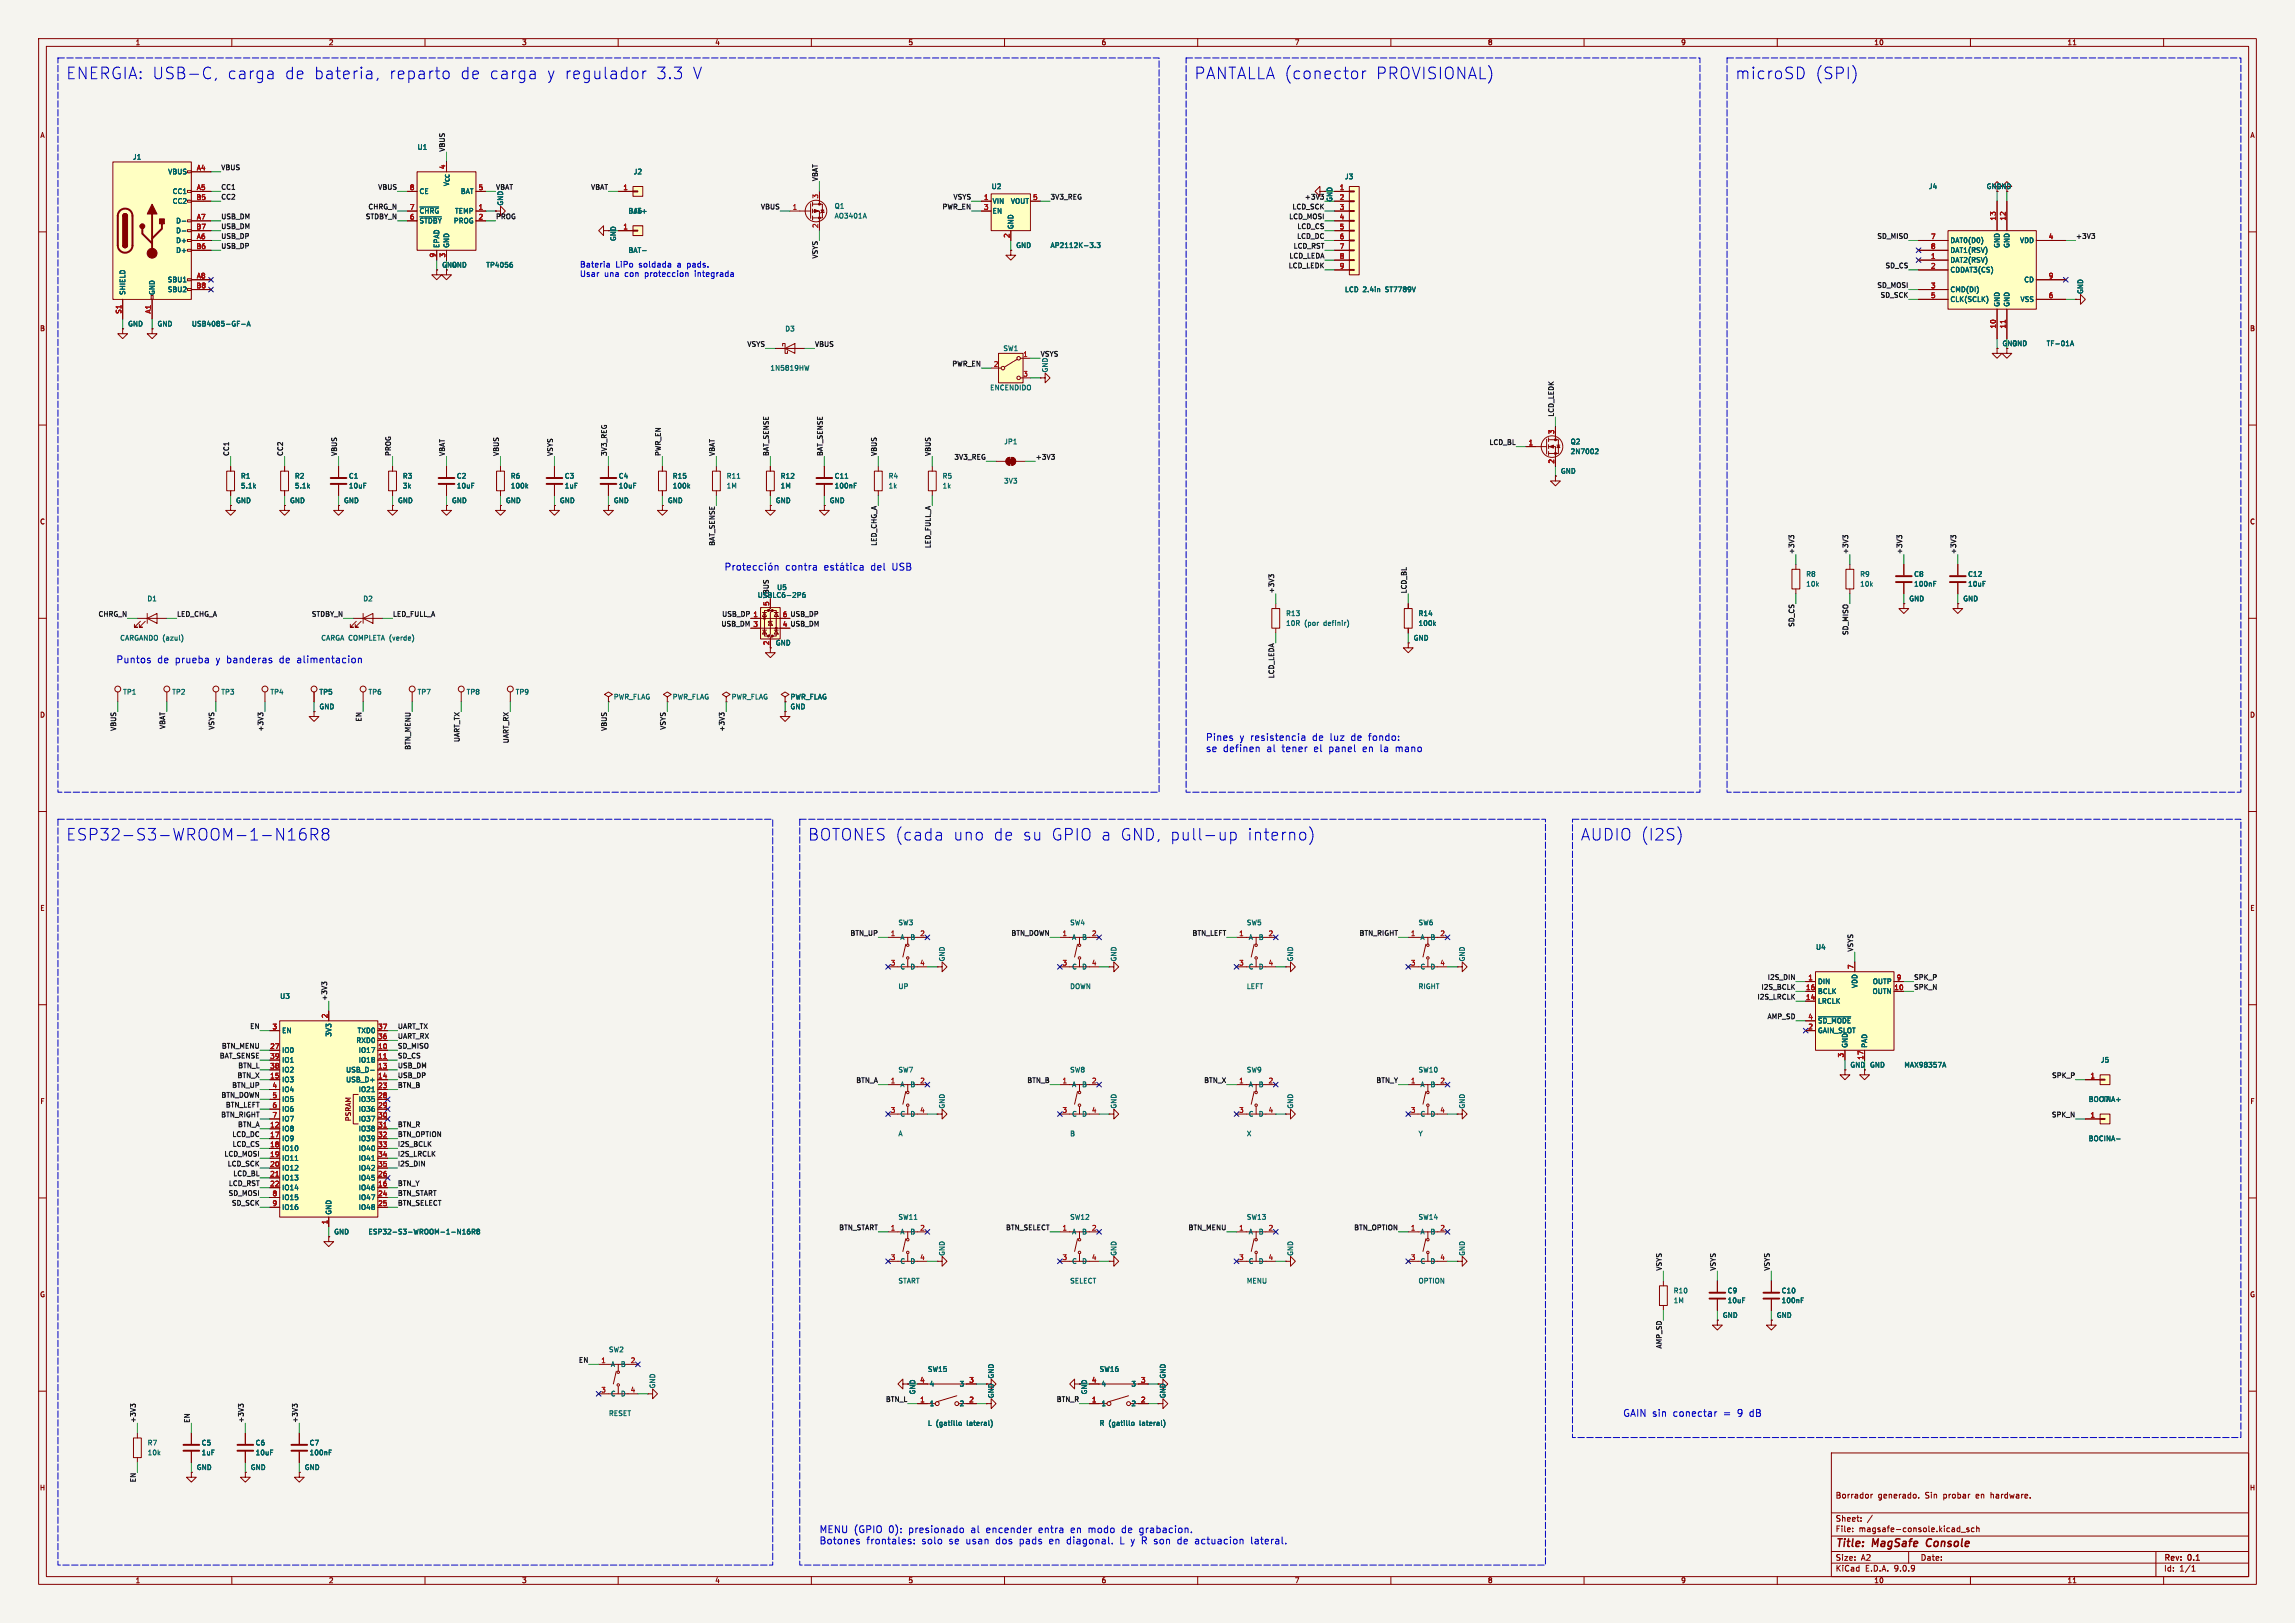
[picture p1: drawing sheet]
<svg xmlns="http://www.w3.org/2000/svg" width="594mm" height="420mm" viewBox="0 0 594 420" stroke-linecap="round" stroke-linejoin="round" font-family="sans-serif">
<defs><g id="words">
<g font-size="4.2" fill="#0000c2">
<text x="17" y="20.8">ENERGIA: USB-C,</text>
<text x="58.4" y="20.8">carga</text>
<text x="73.1" y="20.8">de bateria,</text>
<text x="99.9" y="20.8">reparto</text>
<text x="118.1" y="20.8">de carga</text>
<text x="140.3" y="20.8">y regulador</text>
<text x="168.3" y="20.8">3.3</text>
<text x="177.6" y="20.8">V</text>
<text x="309" y="20.8">PANTALLA (conector</text>
<text x="355.7" y="20.8">PROVISIONAL)</text>
<text x="449" y="20.8">microSD</text>
<text x="469.6" y="20.8">(SPI)</text>
<text x="17" y="217.7">ESP32-S3-WROOM-1-N16R8</text>
<text x="209" y="217.7">BOTONES (cada</text>
<text x="246.3" y="217.7">uno</text>
<text x="256.6" y="217.7">de su GPIO a GND, pull-up</text>
<text x="321.4" y="217.7">interno)</text>
<text x="409" y="217.7">AUDIO (I2S)</text>
</g>
<g font-size="2.8" fill="#840000">
<text x="475" y="400.9">Title:</text>
<text x="484.7" y="400.9">MagSafe</text>
<text x="499.5" y="400.9">Console</text>
</g>
<g font-size="2.5" fill="#0000c2">
<text x="203.2" y="147.8">contra</text>
<text x="225.4" y="147.8">del</text>
<text x="30" y="171.8">Puntos</text>
<text x="40.6" y="171.8">de</text>
<text x="45.3" y="171.8">prueba</text>
<text x="55.9" y="171.8">y banderas</text>
<text x="72.5" y="171.8">de</text>
<text x="77.1" y="171.8">alimentacion</text>
<text x="312" y="191.9">Pines</text>
<text x="320.8" y="191.9">y resistencia</text>
<text x="339.7" y="191.9">de</text>
<text x="344.4" y="191.9">luz</text>
<text x="349.9" y="191.9">de</text>
<text x="354.5" y="191.9">fondo:</text>
<text x="312" y="194.7">se</text>
<text x="316.5" y="194.7">definen</text>
<text x="327.8" y="194.7">al</text>
<text x="331.8" y="194.7">tener</text>
<text x="340.2" y="194.7">el</text>
<text x="344.1" y="194.7">panel</text>
<text x="353" y="194.7">en</text>
<text x="357.6" y="194.7">la</text>
<text x="361.6" y="194.7">mano</text>
<text x="420" y="366.8">GAIN sin</text>
<text x="433" y="366.8">conectar</text>
<text x="446.1" y="366.8">=</text>
<text x="449.8" y="366.8">9</text>
<text x="453" y="366.8">dB</text>
<text x="212" y="396.9">MENU (GPIO</text>
<text x="212" y="399.8">Botones</text>
<text x="224.2" y="399.8">frontales:</text>
<text x="229.9" y="396.9">0):</text>
<text x="235.2" y="396.9">presionado</text>
<text x="238.5" y="399.8">solo</text>
<text x="245.6" y="399.8">se</text>
<text x="250.1" y="399.8">usan</text>
<text x="251.4" y="396.9">al</text>
<text x="255.4" y="396.9">encender</text>
<text x="257.9" y="399.8">dos</text>
<text x="264.1" y="399.8">pads</text>
<text x="269.1" y="396.9">entra</text>
<text x="271.9" y="399.8">en</text>
<text x="276.5" y="399.8">diagonal.</text>
<text x="277.5" y="396.9">en</text>
<text x="282.1" y="396.9">modo</text>
<text x="290.4" y="399.8">L y R son</text>
<text x="290.9" y="396.9">de</text>
<text x="295.5" y="396.9">grabacion.</text>
<text x="305.7" y="399.8">de</text>
<text x="310.3" y="399.8">actuacion</text>
<text x="324.9" y="399.8">lateral.</text>
</g>
<g font-size="2.1" fill="#0000c2">
<text x="150" y="69.3">Bateria</text>
<text x="150" y="71.8">Usar</text>
<text x="156.4" y="71.8">una</text>
<text x="159.3" y="69.3">LiPo</text>
<text x="161.7" y="71.8">con</text>
<text x="165.4" y="69.3">soldada</text>
<text x="167" y="71.8">proteccion</text>
<text x="175.5" y="69.3">a</text>
<text x="178.1" y="69.3">pads.</text>
<text x="180.1" y="71.8">integrada</text>
</g>
<g font-size="2.1" fill="#840000">
<text x="475" y="388">Borrador</text>
<text x="486" y="388">generado.</text>
<text x="498.3" y="388">Sin</text>
<text x="503.1" y="388">probar</text>
<text x="511.7" y="388">en</text>
<text x="515.6" y="388">hardware.</text>
<text x="475" y="394">Sheet:</text>
<text x="475" y="396.7">File:</text>
<text x="481.1" y="396.7">magsafe-console.kicad_sch</text>
<text x="475" y="406.9">KiCad</text>
<text x="475" y="404.1">Size:</text>
<text x="481.7" y="404.1">A2</text>
<text x="482.7" y="406.9">E.D.A.</text>
<text x="490.3" y="406.9">9.0.9</text>
<text x="497" y="404.1">Date:</text>
<text x="560" y="404.3">Rev:</text>
<text x="560" y="406.9">Id:</text>
<text x="564.1" y="406.9">1/1</text>
<text x="566.4" y="404.3">0.1</text>
</g>
<g font-size="1.8" fill="#840000">
<text x="35" y="11.9">1</text>
<text x="85" y="11.9">2</text>
<text x="135" y="11.9">3</text>
<text x="185" y="11.9">4</text>
<text x="235" y="11.9">5</text>
<text x="285" y="11.9">6</text>
<text x="335" y="11.9">7</text>
<text x="385" y="11.9">8</text>
<text x="435" y="11.9">9</text>
<text x="485" y="11.9">10</text>
<text x="535" y="11.9">11</text>
<text x="10.3" y="35.9">A</text>
<text x="582.3" y="35.9">A</text>
<text x="516.6" y="49.1">GND</text>
<text x="114.3" y="69.4">GND</text>
<text x="10.3" y="85.9">B</text>
<text x="518.2" y="89.8">GND</text>
<text x="582.3" y="85.9">B</text>
<text x="10.3" y="135.9">C</text>
<text x="582.3" y="135.9">C</text>
<text x="202.5" y="162.3">4 USB_DM</text>
<text x="10.3" y="185.9">D</text>
<text x="582.3" y="185.9">D</text>
<text x="10.3" y="235.9">E</text>
<text x="582.3" y="235.9">E</text>
<text x="10.3" y="285.9">F</text>
<text x="582.3" y="285.9">F</text>
<text x="91" y="290.3" transform="rotate(-90 91 290.3)">PSRAM</text>
<text x="10.3" y="335.9">G</text>
<text x="582.3" y="335.9">G</text>
<text x="10.2" y="385.9">H</text>
<text x="582.2" y="385.9">H</text>
<text x="35" y="409.9">1</text>
<text x="85" y="409.9">2</text>
<text x="135" y="409.9">3</text>
<text x="185" y="409.9">4</text>
<text x="235" y="409.9">5</text>
<text x="285" y="409.9">6</text>
<text x="335" y="409.9">7</text>
<text x="385" y="409.9">8</text>
<text x="435" y="409.9">9</text>
<text x="485" y="409.9">10</text>
<text x="535" y="409.9">11</text>
</g>
<g font-size="1.8" fill="#006464">
<text x="34.3" y="41.5">J1</text>
<text x="108" y="39">U1</text>
<text x="43.4" y="45.3">VBUS</text>
<text x="163.9" y="45.3">J2</text>
<text x="348" y="46.6">J3</text>
<text x="44.6" y="50.4">CC1</text>
<text x="44.6" y="52.9">CC2</text>
<text x="108.5" y="50.4">CE</text>
<text x="116.4" y="48.3" transform="rotate(-90 116.4 48.3)">V_{CC}</text>
<text x="119.2" y="50.4">BAT</text>
<text x="130.4" y="53.3" transform="rotate(-90 130.4 53.3)">GND</text>
<text x="256.5" y="49.1">U2</text>
<text x="256.8" y="52.9">VIN</text>
<text x="261.5" y="52.9">VOUT</text>
<text x="345" y="52.3" transform="rotate(-90 345 52.3)">GND</text>
<text x="499.1" y="49.1">J4</text>
<text x="514.1" y="49.1">GND</text>
<text x="45.5" y="58">D-</text>
<text x="108.5" y="55.5">~{CHRG}</text>
<text x="108.5" y="58">~{STDBY} PROG</text>
<text x="117.6" y="55.5">TEMP</text>
<text x="162.5" y="55.5">BAT+</text>
<text x="163.9" y="55.5">J6</text>
<text x="215.9" y="56.7">AO3401A</text>
<text x="215.9" y="54.2">Q1</text>
<text x="256.8" y="55.5">EN</text>
<text x="262.5" y="59.4" transform="rotate(-90 262.5 59.4)">GND</text>
<text x="45.5" y="60.6">D-</text>
<text x="45.5" y="63.1">D+</text>
<text x="45.5" y="65.6">D+</text>
<text x="113.9" y="64.3" transform="rotate(-90 113.9 64.3)">EPAD</text>
<text x="116.4" y="64.3" transform="rotate(-90 116.4 64.3)">GND</text>
<text x="159.6" y="62.5" transform="rotate(-90 159.6 62.5)">GND</text>
<text x="162.5" y="65.6">BAT-</text>
<text x="262.9" y="64.4">GND</text>
<text x="271.8" y="64.4">AP2112K-3.3</text>
<text x="504.7" y="63.1">DAT0(D0)</text>
<text x="504.7" y="65.6">DAT1(RSV)</text>
<text x="517.8" y="64.3" transform="rotate(-90 517.8 64.3)">GND</text>
<text x="520.3" y="64.3" transform="rotate(-90 520.3 64.3)">GND</text>
<text x="522.7" y="63.1">VDD</text>
<text x="116.8" y="69.4">GND</text>
<text x="125.7" y="69.4">TP4056</text>
<text x="504.7" y="68.2">DAT2(RSV)</text>
<text x="504.7" y="70.7">CDDAT3(CS)</text>
<text x="32.6" y="76.5" transform="rotate(-90 32.6 76.5)">SHIELD</text>
<text x="40.2" y="76.5" transform="rotate(-90 40.2 76.5)">GND</text>
<text x="43.3" y="73.3">SBU1</text>
<text x="43.3" y="75.8">SBU2</text>
<text x="348" y="75.8">LCD 2.4in</text>
<text x="358.7" y="75.8">ST7789V</text>
<text x="504.7" y="75.8">CMD(DI)</text>
<text x="523.8" y="73.3">CD</text>
<text x="539.3" y="76.2" transform="rotate(-90 539.3 76.2)">GND</text>
<text x="504.7" y="78.3">CLK(SCLK)</text>
<text x="517.8" y="79.5" transform="rotate(-90 517.8 79.5)">GND</text>
<text x="520.3" y="79.5" transform="rotate(-90 520.3 79.5)">GND</text>
<text x="522.8" y="78.3">VSS</text>
<text x="33" y="84.7">GND</text>
<text x="40.6" y="84.7">GND</text>
<text x="49.5" y="84.7">USB4085-GF-A</text>
<text x="203.1" y="86">D3</text>
<text x="520.7" y="89.8">GND</text>
<text x="529.6" y="89.8">TF-01A</text>
<text x="259.6" y="91">SW1</text>
<text x="199.3" y="96.1">1N5819HW</text>
<text x="256.2" y="101.2">ENCENDIDO</text>
<text x="259.8" y="115.2">JP1</text>
<text x="406.4" y="115.2">Q2</text>
<text x="406.4" y="117.7">2N7002</text>
<text x="62.2" y="124.1">R1</text>
<text x="76.2" y="124.1">R2</text>
<text x="90.2" y="124.1">C1</text>
<text x="104.1" y="124.1">R3</text>
<text x="118.1" y="124.1">C2</text>
<text x="132.1" y="124.1">R6</text>
<text x="146.1" y="124.1">C3</text>
<text x="160" y="124.1">C4</text>
<text x="174" y="124.1">R15</text>
<text x="188" y="124.1">R11</text>
<text x="201.9" y="124.1">R12</text>
<text x="215.9" y="124.1">C11</text>
<text x="229.9" y="124.1">R4</text>
<text x="243.8" y="124.1">R5</text>
<text x="259.8" y="125.3">3V3</text>
<text x="403.9" y="122.8">GND</text>
<text x="61" y="130.4">GND</text>
<text x="62.2" y="126.6">5.1k</text>
<text x="74.9" y="130.4">GND</text>
<text x="76.2" y="126.6">5.1k</text>
<text x="88.9" y="130.4">GND</text>
<text x="90.2" y="126.6">10uF</text>
<text x="102.9" y="130.4">GND</text>
<text x="104.1" y="126.6">3k</text>
<text x="116.8" y="130.4">GND</text>
<text x="118.1" y="126.6">10uF</text>
<text x="130.8" y="130.4">GND</text>
<text x="132.1" y="126.6">100k</text>
<text x="144.8" y="130.4">GND</text>
<text x="146.1" y="126.6">1uF</text>
<text x="158.8" y="130.4">GND</text>
<text x="160" y="126.6">10uF</text>
<text x="172.7" y="130.4">GND</text>
<text x="174" y="126.6">100k</text>
<text x="188" y="126.6">1M</text>
<text x="200.7" y="130.4">GND</text>
<text x="201.9" y="126.6">1M</text>
<text x="214.6" y="130.4">GND</text>
<text x="215.9" y="126.6">100nF</text>
<text x="229.9" y="126.6">1k</text>
<text x="243.8" y="126.6">1k</text>
<text x="467.4" y="149.5">R8</text>
<text x="481.3" y="149.5">R9</text>
<text x="495.3" y="149.5">C8</text>
<text x="509.3" y="149.5">C12</text>
<text x="38" y="155.8">D1</text>
<text x="93.9" y="155.8">D2</text>
<text x="196" y="154.9">USBLC6-2P6</text>
<text x="201" y="152.9">U5</text>
<text x="467.4" y="152">10k</text>
<text x="481.3" y="152">10k</text>
<text x="494" y="155.8">GND</text>
<text x="495.3" y="152">100nF</text>
<text x="508" y="155.8">GND</text>
<text x="509.3" y="152">10uF</text>
<text x="199.1" y="156.9" transform="rotate(-90 199.1 156.9)">5 VBUS</text>
<text x="332.7" y="159.6">R13</text>
<text x="367" y="159.6">R14</text>
<text x="31" y="166">CARGANDO (azul)</text>
<text x="83" y="166">CARGA COMPLETA (verde)</text>
<text x="200.7" y="167.2">GND</text>
<text x="332.7" y="162.2">10R</text>
<text x="337.6" y="162.2">(por</text>
<text x="342.7" y="162.2">definir)</text>
<text x="365.8" y="166">GND</text>
<text x="367" y="162.2">100k</text>
<text x="31.8" y="179.9">TP1</text>
<text x="44.5" y="179.9">TP2</text>
<text x="57.2" y="179.9">TP3</text>
<text x="69.9" y="179.9">TP4</text>
<text x="82.6" y="179.9">TP5</text>
<text x="95.3" y="179.9">TP6</text>
<text x="108" y="179.9">TP7</text>
<text x="120.7" y="179.9">TP8</text>
<text x="133.4" y="179.9">TP9</text>
<text x="82.6" y="183.7">GND</text>
<text x="158.8" y="181.2">PWR_FLAG</text>
<text x="174" y="181.2">PWR_FLAG</text>
<text x="189.2" y="181.2">PWR_FLAG</text>
<text x="204.5" y="183.7">GND</text>
<text x="204.5" y="181.2">PWR_FLAG</text>
<text x="232.4" y="239.6">SW3</text>
<text x="276.9" y="239.6">SW4</text>
<text x="322.6" y="239.6">SW5</text>
<text x="367" y="239.6">SW6</text>
<text x="232.9" y="243.4">A</text>
<text x="235.5" y="243.4">B</text>
<text x="277.4" y="243.4">A</text>
<text x="280" y="243.4">B</text>
<text x="323.1" y="243.4">A</text>
<text x="325.7" y="243.4">B</text>
<text x="367.5" y="243.4">A</text>
<text x="370.1" y="243.4">B</text>
<text x="469.9" y="246">U4</text>
<text x="232.9" y="251.1">C</text>
<text x="235.5" y="251.1">D</text>
<text x="244.7" y="248.9" transform="rotate(-90 244.7 248.9)">GND</text>
<text x="277.4" y="251.1">C</text>
<text x="280" y="251.1">D</text>
<text x="289.2" y="248.9" transform="rotate(-90 289.2 248.9)">GND</text>
<text x="323.1" y="251.1">C</text>
<text x="325.7" y="251.1">D</text>
<text x="334.9" y="248.9" transform="rotate(-90 334.9 248.9)">GND</text>
<text x="367.5" y="251.1">C</text>
<text x="370.1" y="251.1">D</text>
<text x="379.3" y="248.9" transform="rotate(-90 379.3 248.9)">GND</text>
<text x="232.4" y="256.1">UP</text>
<text x="276.9" y="256.1">DOWN</text>
<text x="322.6" y="256.1">LEFT</text>
<text x="367" y="256.1">RIGHT</text>
<text x="470.4" y="254.9">DIN</text>
<text x="470.4" y="257.4">BCLK</text>
<text x="480.9" y="255.8" transform="rotate(-90 480.9 255.8)">VDD</text>
<text x="484.5" y="257.4">OUTN</text>
<text x="484.6" y="254.9">OUTP</text>
<text x="72.4" y="258.7">U3</text>
<text x="470.4" y="259.9">LRCLK</text>
<text x="72.9" y="267.6">EN</text>
<text x="86" y="268.4" transform="rotate(-90 86 268.4)">3V3</text>
<text x="92.4" y="267.6">TXD0</text>
<text x="470.4" y="265">~{SD_MODE}</text>
<text x="470.4" y="267.6">GAIN_SLOT</text>
<text x="72.9" y="272.6">IO0</text>
<text x="72.9" y="275.2">IO1</text>
<text x="92.1" y="270.1">RXD0</text>
<text x="92.7" y="272.6">IO17</text>
<text x="92.7" y="275.2">IO18</text>
<text x="478.4" y="271.3" transform="rotate(-90 478.4 271.3)">GND</text>
<text x="483.5" y="271.3" transform="rotate(-90 483.5 271.3)">PAD</text>
<text x="543.6" y="275.2">J5</text>
<text x="72.9" y="277.7">IO2</text>
<text x="72.9" y="280.3">IO3</text>
<text x="89.5" y="277.7">USB_D-</text>
<text x="89.5" y="280.3">USB_D+</text>
<text x="232.4" y="277.7">SW7</text>
<text x="232.9" y="281.5">A</text>
<text x="235.5" y="281.5">B</text>
<text x="276.9" y="277.7">SW8</text>
<text x="277.4" y="281.5">A</text>
<text x="280" y="281.5">B</text>
<text x="322.6" y="277.7">SW9</text>
<text x="323.1" y="281.5">A</text>
<text x="325.7" y="281.5">B</text>
<text x="367" y="277.7">SW10</text>
<text x="367.5" y="281.5">A</text>
<text x="370.1" y="281.5">B</text>
<text x="478.8" y="276.5">GND</text>
<text x="483.9" y="276.5">GND</text>
<text x="492.8" y="276.5">MAX98357A</text>
<text x="72.9" y="282.8">IO4</text>
<text x="72.9" y="285.3">IO5</text>
<text x="72.9" y="287.9">IO6</text>
<text x="92.7" y="282.8">IO21</text>
<text x="92.7" y="285.3">IO35</text>
<text x="92.7" y="287.9">IO36</text>
<text x="244.7" y="287" transform="rotate(-90 244.7 287)">GND</text>
<text x="289.2" y="287" transform="rotate(-90 289.2 287)">GND</text>
<text x="334.9" y="287" transform="rotate(-90 334.9 287)">GND</text>
<text x="379.3" y="287" transform="rotate(-90 379.3 287)">GND</text>
<text x="540.5" y="285.3">BOCINA+</text>
<text x="543.6" y="285.3">J7</text>
<text x="72.9" y="290.4">IO7</text>
<text x="72.9" y="293">IO8</text>
<text x="92.7" y="290.4">IO37</text>
<text x="92.7" y="293">IO38</text>
<text x="232.9" y="289.2">C</text>
<text x="235.5" y="289.2">D</text>
<text x="277.4" y="289.2">C</text>
<text x="280" y="289.2">D</text>
<text x="323.1" y="289.2">C</text>
<text x="325.7" y="289.2">D</text>
<text x="367.5" y="289.2">C</text>
<text x="370.1" y="289.2">D</text>
<text x="72.9" y="295.5">IO9</text>
<text x="72.9" y="298">IO10</text>
<text x="92.7" y="295.5">IO39</text>
<text x="92.7" y="298">IO40</text>
<text x="232.4" y="294.2">A</text>
<text x="276.9" y="294.2">B</text>
<text x="322.6" y="294.2">X</text>
<text x="367" y="294.2">Y</text>
<text x="540.5" y="295.5">BOCINA-</text>
<text x="72.9" y="300.6">IO11</text>
<text x="72.9" y="303.1">IO12</text>
<text x="72.9" y="305.7">IO13</text>
<text x="92.7" y="300.6">IO41</text>
<text x="92.7" y="303.1">IO42</text>
<text x="92.7" y="305.7">IO45</text>
<text x="72.9" y="308.2">IO14</text>
<text x="72.9" y="310.7">IO15</text>
<text x="92.7" y="308.2">IO46</text>
<text x="92.7" y="310.7">IO47</text>
<text x="72.9" y="313.3">IO16</text>
<text x="86" y="314.5" transform="rotate(-90 86 314.5)">GND</text>
<text x="92.7" y="313.3">IO48</text>
<text x="232.4" y="315.8">SW11</text>
<text x="276.9" y="315.8">SW12</text>
<text x="322.6" y="315.8">SW13</text>
<text x="367" y="315.8">SW14</text>
<text x="86.4" y="319.6">GND</text>
<text x="95.3" y="319.6">ESP32-S3-WROOM-1-N16R8</text>
<text x="232.9" y="319.6">A</text>
<text x="235.5" y="319.6">B</text>
<text x="277.4" y="319.6">A</text>
<text x="280" y="319.6">B</text>
<text x="323.1" y="319.6">A</text>
<text x="325.7" y="319.6">B</text>
<text x="367.5" y="319.6">A</text>
<text x="370.1" y="319.6">B</text>
<text x="232.9" y="327.3">C</text>
<text x="235.5" y="327.3">D</text>
<text x="244.7" y="325.1" transform="rotate(-90 244.7 325.1)">GND</text>
<text x="277.4" y="327.3">C</text>
<text x="280" y="327.3">D</text>
<text x="289.2" y="325.1" transform="rotate(-90 289.2 325.1)">GND</text>
<text x="323.1" y="327.3">C</text>
<text x="325.7" y="327.3">D</text>
<text x="334.9" y="325.1" transform="rotate(-90 334.9 325.1)">GND</text>
<text x="367.5" y="327.3">C</text>
<text x="370.1" y="327.3">D</text>
<text x="379.3" y="325.1" transform="rotate(-90 379.3 325.1)">GND</text>
<text x="232.4" y="332.3">START</text>
<text x="276.9" y="332.3">SELECT</text>
<text x="322.6" y="332.3">MENU</text>
<text x="367" y="332.3">OPTION</text>
<text x="433.1" y="334.9">R10</text>
<text x="447" y="334.9">C9</text>
<text x="461" y="334.9">C10</text>
<text x="433.1" y="337.4">1M</text>
<text x="445.8" y="341.2">GND</text>
<text x="447" y="337.4">10uF</text>
<text x="459.7" y="341.2">GND</text>
<text x="461" y="337.4">100nF</text>
<text x="157.5" y="350.1">SW2</text>
<text x="158" y="353.9">A</text>
<text x="160.6" y="353.9">B</text>
<text x="169.8" y="359.4" transform="rotate(-90 169.8 359.4)">GND</text>
<text x="240" y="355.2">SW15</text>
<text x="240.5" y="359">4</text>
<text x="248.3" y="359">3</text>
<text x="284.5" y="355.2">SW16</text>
<text x="285" y="359">4</text>
<text x="292.7" y="359">3</text>
<text x="158" y="361.5">C</text>
<text x="160.6" y="361.5">D</text>
<text x="237.1" y="361" transform="rotate(-90 237.1 361)">GND</text>
<text x="240.5" y="364.1">1</text>
<text x="248.3" y="364.1">2</text>
<text x="257.4" y="361.9" transform="rotate(-90 257.4 361.9)">GND GND</text>
<text x="281.5" y="361" transform="rotate(-90 281.5 361)">GND</text>
<text x="285" y="364.1">1</text>
<text x="292.7" y="364.1">2</text>
<text x="301.9" y="361.9" transform="rotate(-90 301.9 361.9)">GND GND</text>
<text x="157.5" y="366.6">RESET</text>
<text x="240" y="369.2">L (gatillo</text>
<text x="250.4" y="369.2">lateral)</text>
<text x="284.5" y="369.2">R (gatillo</text>
<text x="295.1" y="369.2">lateral)</text>
<text x="38.1" y="374.2">R7</text>
<text x="38.1" y="376.8">10k</text>
<text x="52.1" y="374.2">C5</text>
<text x="52.1" y="376.8">1uF</text>
<text x="66" y="374.2">C6</text>
<text x="66" y="376.8">10uF</text>
<text x="80" y="374.2">C7</text>
<text x="80" y="376.8">100nF</text>
<text x="50.8" y="380.6">GND</text>
<text x="64.8" y="380.6">GND</text>
<text x="78.7" y="380.6">GND</text>
</g>
<g font-size="1.8" fill="#0f0f0f">
<text x="115.2" y="39.4" transform="rotate(-90 115.2 39.4)">VBUS</text>
<text x="57.1" y="44.1">VBUS</text>
<text x="211.7" y="47" transform="rotate(-90 211.7 47)">VBAT</text>
<text x="57.1" y="51.7">CC2</text>
<text x="57.1" y="49.2">CC1</text>
<text x="97.8" y="49.2">VBUS</text>
<text x="128.3" y="49.2">VBAT</text>
<text x="152.9" y="49.2">VBAT</text>
<text x="246.7" y="51.7">VSYS</text>
<text x="271.8" y="51.7">3V3_REG</text>
<text x="337.6" y="51.7">+3V3</text>
<text x="57.1" y="59.3">USB_DM</text>
<text x="57.1" y="56.8">USB_DM</text>
<text x="94.6" y="56.8">STDBY_N</text>
<text x="95.2" y="54.3">CHRG_N</text>
<text x="128.3" y="56.8">PROG</text>
<text x="196.8" y="54.3">VBUS</text>
<text x="243.8" y="54.3">PWR_EN</text>
<text x="333.6" y="56.8">LCD_MOSI</text>
<text x="334.4" y="54.3">LCD_SCK</text>
<text x="335.7" y="59.3">LCD_CS</text>
<text x="57.1" y="61.9">USB_DP</text>
<text x="57.1" y="64.4">USB_DP</text>
<text x="334.7" y="64.4">LCD_RST</text>
<text x="335.6" y="61.9">LCD_DC</text>
<text x="485.8" y="61.9">SD_MISO</text>
<text x="537.2" y="61.9">+3V3</text>
<text x="211.7" y="67" transform="rotate(-90 211.7 67)">VSYS</text>
<text x="333.4" y="69.5">LCD_LEDK</text>
<text x="333.6" y="67">LCD_LEDA</text>
<text x="487.9" y="69.5">SD_CS</text>
<text x="485.8" y="74.6">SD_MOSI</text>
<text x="486.6" y="77.1">SD_SCK</text>
<text x="193.3" y="89.8">VSYS</text>
<text x="210.8" y="89.8">VBUS</text>
<text x="246.4" y="94.9">PWR_EN</text>
<text x="269.2" y="92.4">VSYS</text>
<text x="271.4" y="96.5" transform="rotate(-90 271.4 96.5)">GND</text>
<text x="402.2" y="108" transform="rotate(-90 402.2 108)">LCD_LEDK</text>
<text x="59.3" y="118.1" transform="rotate(-90 59.3 118.1)">CC1</text>
<text x="73.3" y="118.1" transform="rotate(-90 73.3 118.1)">CC2</text>
<text x="87.3" y="118.1" transform="rotate(-90 87.3 118.1)">VBUS</text>
<text x="101.3" y="118.1" transform="rotate(-90 101.3 118.1)">PROG</text>
<text x="115.2" y="118.1" transform="rotate(-90 115.2 118.1)">VBAT</text>
<text x="129.2" y="118.1" transform="rotate(-90 129.2 118.1)">VBUS</text>
<text x="143.2" y="118.1" transform="rotate(-90 143.2 118.1)">VSYS</text>
<text x="157.1" y="118.1" transform="rotate(-90 157.1 118.1)">3V3_REG</text>
<text x="171.1" y="118.1" transform="rotate(-90 171.1 118.1)">PWR_EN</text>
<text x="185.1" y="118.1" transform="rotate(-90 185.1 118.1)">VBAT</text>
<text x="199" y="118.1" transform="rotate(-90 199 118.1)">BAT_SENSE</text>
<text x="213" y="118.1" transform="rotate(-90 213 118.1)">BAT_SENSE</text>
<text x="227" y="118.1" transform="rotate(-90 227 118.1)">VBUS</text>
<text x="241" y="118.1" transform="rotate(-90 241 118.1)">VBUS</text>
<text x="246.9" y="119">3V3_REG</text>
<text x="268" y="119">+3V3</text>
<text x="385.4" y="115.2">LCD_BL</text>
<text x="185.1" y="141.4" transform="rotate(-90 185.1 141.4)">BAT_SENSE</text>
<text x="227" y="141.4" transform="rotate(-90 227 141.4)">LED_CHG_A</text>
<text x="241" y="142" transform="rotate(-90 241 142)">LED_FULL_A</text>
<text x="464.5" y="143.5" transform="rotate(-90 464.5 143.5)">+3V3</text>
<text x="478.4" y="143.5" transform="rotate(-90 478.4 143.5)">+3V3</text>
<text x="492.4" y="143.5" transform="rotate(-90 492.4 143.5)">+3V3</text>
<text x="506.4" y="143.5" transform="rotate(-90 506.4 143.5)">+3V3</text>
<text x="329.9" y="153.7" transform="rotate(-90 329.9 153.7)">+3V3</text>
<text x="364.1" y="153.7" transform="rotate(-90 364.1 153.7)">LCD_BL</text>
<text x="25.4" y="159.7">CHRG_N</text>
<text x="45.7" y="159.7">LED_CHG_A</text>
<text x="80.6" y="159.7">STDBY_N</text>
<text x="101.6" y="159.7">LED_FULL_A</text>
<text x="186.8" y="159.7">USB_DP 1</text>
<text x="202.5" y="159.8">6 USB_DP</text>
<text x="186.6" y="162.2">USB_DM 3</text>
<text x="464.5" y="162.3" transform="rotate(-90 464.5 162.3)">SD_CS</text>
<text x="478.4" y="164.5" transform="rotate(-90 478.4 164.5)">SD_MISO</text>
<text x="329.9" y="175.6" transform="rotate(-90 329.9 175.6)">LCD_LEDA</text>
<text x="30.1" y="189.3" transform="rotate(-90 30.1 189.3)">VBUS</text>
<text x="42.8" y="188.8" transform="rotate(-90 42.8 188.8)">VBAT</text>
<text x="55.5" y="188.9" transform="rotate(-90 55.5 188.9)">VSYS</text>
<text x="68.2" y="189.4" transform="rotate(-90 68.2 189.4)">+3V3</text>
<text x="93.6" y="186.8" transform="rotate(-90 93.6 186.8)">EN</text>
<text x="157.1" y="189.3" transform="rotate(-90 157.1 189.3)">VBUS</text>
<text x="172.4" y="188.9" transform="rotate(-90 172.4 188.9)">VSYS</text>
<text x="187.6" y="189.4" transform="rotate(-90 187.6 189.4)">+3V3</text>
<text x="106.3" y="194.2" transform="rotate(-90 106.3 194.2)">BTN_MENU</text>
<text x="119" y="192.2" transform="rotate(-90 119 192.2)">UART_TX</text>
<text x="131.7" y="192.5" transform="rotate(-90 131.7 192.5)">UART_RX</text>
<text x="220" y="242.2">BTN_UP</text>
<text x="261.7" y="242.2">BTN_DOWN</text>
<text x="308.5" y="242.2">BTN_LEFT</text>
<text x="351.8" y="242.2">BTN_RIGHT</text>
<text x="479.7" y="246.4" transform="rotate(-90 479.7 246.4)">VSYS</text>
<text x="455.8" y="256.2">I2S_BCLK</text>
<text x="457.4" y="253.7">I2S_DIN</text>
<text x="495.3" y="256.2">SPK_N</text>
<text x="495.3" y="253.7">SPK_P</text>
<text x="84.7" y="259.1" transform="rotate(-90 84.7 259.1)">+3V3</text>
<text x="454.8" y="258.7">I2S_LRCLK</text>
<text x="457.4" y="263.8">AMP_SD</text>
<text x="64.6" y="266.4">EN</text>
<text x="102.9" y="268.9">UART_RX</text>
<text x="102.9" y="266.4">UART_TX</text>
<text x="56.8" y="274">BAT_SENSE</text>
<text x="57.3" y="271.4">BTN_MENU</text>
<text x="102.9" y="274">SD_CS</text>
<text x="102.9" y="271.4">SD_MISO</text>
<text x="60" y="281.6">BTN_UP</text>
<text x="61.4" y="279.1">BTN_X</text>
<text x="61.5" y="276.5">BTN_L</text>
<text x="102.9" y="281.6">BTN_B</text>
<text x="102.9" y="276.5">USB_DM</text>
<text x="102.9" y="279.1">USB_DP</text>
<text x="221.5" y="280.3">BTN_A</text>
<text x="265.8" y="280.3">BTN_B</text>
<text x="311.6" y="280.3">BTN_X</text>
<text x="356.1" y="280.3">BTN_Y</text>
<text x="531" y="279.1">SPK_P</text>
<text x="57.2" y="284.1">BTN_DOWN</text>
<text x="58.3" y="286.7">BTN_LEFT</text>
<text x="57.1" y="289.2">BTN_RIGHT</text>
<text x="61.5" y="291.8">BTN_A</text>
<text x="102.9" y="291.8">BTN_R</text>
<text x="531" y="289.2">SPK_N</text>
<text x="58" y="299.4">LCD_MOSI</text>
<text x="60" y="294.3">LCD_DC</text>
<text x="60.1" y="296.8">LCD_CS</text>
<text x="102.9" y="299.4">I2S_LRCLK</text>
<text x="102.9" y="294.3">BTN_OPTION</text>
<text x="102.9" y="296.8">I2S_BCLK</text>
<text x="58.8" y="301.9">LCD_SCK</text>
<text x="60.3" y="304.5">LCD_BL</text>
<text x="102.9" y="301.9">I2S_DIN</text>
<text x="59.1" y="309.5">SD_MOSI</text>
<text x="59.1" y="307">LCD_RST</text>
<text x="102.9" y="307">BTN_Y</text>
<text x="102.9" y="309.5">BTN_START</text>
<text x="59.9" y="312.1">SD_SCK</text>
<text x="102.9" y="312.1">BTN_SELECT</text>
<text x="217.1" y="318.4">BTN_START</text>
<text x="260.3" y="318.4">BTN_SELECT</text>
<text x="307.5" y="318.4">BTN_MENU</text>
<text x="350.4" y="318.4">BTN_OPTION</text>
<text x="430.2" y="328.9" transform="rotate(-90 430.2 328.9)">VSYS</text>
<text x="444.2" y="328.9" transform="rotate(-90 444.2 328.9)">VSYS</text>
<text x="458.1" y="328.9" transform="rotate(-90 458.1 328.9)">VSYS</text>
<text x="149.7" y="352.7">EN</text>
<text x="430.2" y="349.1" transform="rotate(-90 430.2 349.1)">AMP_SD</text>
<text x="229.2" y="362.9">BTN_L</text>
<text x="273.4" y="362.9">BTN_R</text>
<text x="35.2" y="368.3" transform="rotate(-90 35.2 368.3)">+3V3</text>
<text x="49.2" y="368.3" transform="rotate(-90 49.2 368.3)">EN</text>
<text x="63.2" y="368.3" transform="rotate(-90 63.2 368.3)">+3V3</text>
<text x="77.1" y="368.3" transform="rotate(-90 77.1 368.3)">+3V3</text>
<text x="35.2" y="383.7" transform="rotate(-90 35.2 383.7)">EN</text>
</g>
<g font-size="1.8" fill="#a90000">
<text x="50.8" y="44.2">A4</text>
<text x="115.3" y="43.9" transform="rotate(-90 115.3 43.9)">4</text>
<text x="50.7" y="51.8">B5</text>
<text x="50.8" y="49.3">A5</text>
<text x="106" y="49.3">8</text>
<text x="123.8" y="49.3">5</text>
<text x="161.2" y="49.3">1</text>
<text x="211.8" y="51.5" transform="rotate(-90 211.8 51.5)">3</text>
<text x="254.6" y="51.8">1</text>
<text x="267.3" y="51.8">5</text>
<text x="346.6" y="49.3">1</text>
<text x="346.6" y="51.8">2</text>
<text x="50.7" y="59.4">B7</text>
<text x="50.8" y="56.9">A7</text>
<text x="106" y="54.4">7</text>
<text x="106" y="56.9">6</text>
<text x="123.8" y="54.4">1</text>
<text x="123.8" y="56.9">2</text>
<text x="161.2" y="59.4">1</text>
<text x="205" y="54.4">1</text>
<text x="211.8" y="59.1" transform="rotate(-90 211.8 59.1)">2</text>
<text x="254.6" y="54.4">3</text>
<text x="346.6" y="54.4">3</text>
<text x="346.6" y="56.9">4</text>
<text x="346.6" y="59.4">5</text>
<text x="516.6" y="57.2" transform="rotate(-90 516.6 57.2)">13</text>
<text x="519.2" y="57.2" transform="rotate(-90 519.2 57.2)">12</text>
<text x="50.7" y="64.5">B6</text>
<text x="50.8" y="62">A6</text>
<text x="261.4" y="61.7" transform="rotate(-90 261.4 61.7)">2</text>
<text x="346.6" y="62">6</text>
<text x="346.6" y="64.5">7</text>
<text x="499.7" y="62">7</text>
<text x="499.7" y="64.5">8</text>
<text x="530.2" y="62">4</text>
<text x="112.8" y="66.7" transform="rotate(-90 112.8 66.7)">9</text>
<text x="115.3" y="66.7" transform="rotate(-90 115.3 66.7)">3</text>
<text x="346.6" y="67.1">8</text>
<text x="346.6" y="69.6">9</text>
<text x="499.7" y="67.1">1</text>
<text x="499.7" y="69.6">2</text>
<text x="50.7" y="74.7">B8</text>
<text x="50.8" y="72.1">A8</text>
<text x="499.7" y="74.7">3</text>
<text x="499.7" y="77.2">5</text>
<text x="530.2" y="72.1">9</text>
<text x="530.2" y="77.2">6</text>
<text x="31.5" y="81.3" transform="rotate(-90 31.5 81.3)">S1</text>
<text x="39.1" y="81.3" transform="rotate(-90 39.1 81.3)">A1</text>
<text x="516.6" y="85.1" transform="rotate(-90 516.6 85.1)">10</text>
<text x="519.2" y="85.1" transform="rotate(-90 519.2 85.1)">11</text>
<text x="257.1" y="95">2</text>
<text x="264.7" y="92.5">1</text>
<text x="264.7" y="97.5">3</text>
<text x="402.3" y="112.5" transform="rotate(-90 402.3 112.5)">3</text>
<text x="395.5" y="115.3">1</text>
<text x="402.3" y="120.1" transform="rotate(-90 402.3 120.1)">2</text>
<text x="194.9" y="159.8">1</text>
<text x="199.1" y="156.9" transform="rotate(-90 199.1 156.9)">5</text>
<text x="202.5" y="159.8">6</text>
<text x="194.9" y="162.3">3</text>
<text x="199.1" y="167.1" transform="rotate(-90 199.1 167.1)">2</text>
<text x="202.5" y="162.3">4</text>
<text x="230.4" y="242.3">1</text>
<text x="238.1" y="242.3">2</text>
<text x="274.9" y="242.3">1</text>
<text x="282.5" y="242.3">2</text>
<text x="320.6" y="242.3">1</text>
<text x="328.2" y="242.3">2</text>
<text x="365.1" y="242.3">1</text>
<text x="372.7" y="242.3">2</text>
<text x="230.4" y="249.9">3</text>
<text x="238.1" y="249.9">4</text>
<text x="274.9" y="249.9">3</text>
<text x="282.5" y="249.9">4</text>
<text x="320.6" y="249.9">3</text>
<text x="328.2" y="249.9">4</text>
<text x="365.1" y="249.9">3</text>
<text x="372.7" y="249.9">4</text>
<text x="479.8" y="250.9" transform="rotate(-90 479.8 250.9)">7</text>
<text x="467.3" y="256.3">16</text>
<text x="467.9" y="253.7">1</text>
<text x="490.2" y="256.3">10</text>
<text x="490.8" y="253.7">9</text>
<text x="84.8" y="263.6" transform="rotate(-90 84.8 263.6)">2</text>
<text x="467.3" y="258.8">14</text>
<text x="467.9" y="263.9">4</text>
<text x="70.4" y="266.4">3</text>
<text x="97.7" y="266.4">37</text>
<text x="97.7" y="269">36</text>
<text x="467.9" y="266.4">2</text>
<text x="69.8" y="271.5">27</text>
<text x="69.8" y="274.1">39</text>
<text x="97.7" y="271.5">10</text>
<text x="97.7" y="274.1">11</text>
<text x="477.3" y="273.8" transform="rotate(-90 477.3 273.8)">3</text>
<text x="482.3" y="274.4" transform="rotate(-90 482.3 274.4)">17</text>
<text x="69.8" y="276.6">38</text>
<text x="69.8" y="279.1">15</text>
<text x="70.4" y="281.7">4</text>
<text x="97.7" y="276.6">13</text>
<text x="97.7" y="279.1">14</text>
<text x="97.7" y="281.7">23</text>
<text x="230.4" y="280.4">1</text>
<text x="238.1" y="280.4">2</text>
<text x="274.9" y="280.4">1</text>
<text x="282.5" y="280.4">2</text>
<text x="320.6" y="280.4">1</text>
<text x="328.2" y="280.4">2</text>
<text x="365.1" y="280.4">1</text>
<text x="372.7" y="280.4">2</text>
<text x="540.9" y="279.1">1</text>
<text x="70.4" y="284.2">5</text>
<text x="70.4" y="286.8">6</text>
<text x="97.7" y="284.2">28</text>
<text x="97.7" y="286.8">29</text>
<text x="69.8" y="291.8">12</text>
<text x="70.4" y="289.3">7</text>
<text x="97.7" y="289.3">30</text>
<text x="97.7" y="291.8">31</text>
<text x="230.4" y="288">3</text>
<text x="238.1" y="288">4</text>
<text x="274.9" y="288">3</text>
<text x="282.5" y="288">4</text>
<text x="320.6" y="288">3</text>
<text x="328.2" y="288">4</text>
<text x="365.1" y="288">3</text>
<text x="372.7" y="288">4</text>
<text x="540.9" y="289.3">1</text>
<text x="69.8" y="294.4">17</text>
<text x="69.8" y="296.9">18</text>
<text x="69.8" y="299.5">19</text>
<text x="97.7" y="294.4">32</text>
<text x="97.7" y="296.9">33</text>
<text x="97.7" y="299.5">34</text>
<text x="69.8" y="302">20</text>
<text x="69.8" y="304.5">21</text>
<text x="97.7" y="302">35</text>
<text x="97.7" y="304.5">26</text>
<text x="69.8" y="307.1">22</text>
<text x="70.4" y="309.6">8</text>
<text x="97.7" y="307.1">16</text>
<text x="97.7" y="309.6">24</text>
<text x="70.4" y="312.2">9</text>
<text x="84.8" y="316.9" transform="rotate(-90 84.8 316.9)">1</text>
<text x="97.7" y="312.2">25</text>
<text x="230.4" y="318.5">1</text>
<text x="238.1" y="318.5">2</text>
<text x="274.9" y="318.5">1</text>
<text x="282.5" y="318.5">2</text>
<text x="320.6" y="318.5">1</text>
<text x="328.2" y="318.5">2</text>
<text x="365.1" y="318.5">1</text>
<text x="372.7" y="318.5">2</text>
<text x="230.4" y="326.1">3</text>
<text x="238.1" y="326.1">4</text>
<text x="274.9" y="326.1">3</text>
<text x="282.5" y="326.1">4</text>
<text x="320.6" y="326.1">3</text>
<text x="328.2" y="326.1">4</text>
<text x="365.1" y="326.1">3</text>
<text x="372.7" y="326.1">4</text>
<text x="155.5" y="352.8">1</text>
<text x="163.1" y="352.8">2</text>
<text x="238.1" y="357.9">4</text>
<text x="250.8" y="357.9">3</text>
<text x="282.5" y="357.9">4</text>
<text x="295.2" y="357.9">3</text>
<text x="155.5" y="360.4">3</text>
<text x="163.1" y="360.4">4</text>
<text x="238.1" y="363">1</text>
<text x="250.8" y="363">2</text>
<text x="282.5" y="363">1</text>
<text x="295.2" y="363">2</text>
</g>
</g></defs>
<path d="M0 0h594v420h-594z" fill="#f5f4ef" stroke="#f5f4ef" stroke-width=".26"/>
<g fill="none" stroke="#840000" stroke-width=".26">
<path d="M10 10h574v400h-574zM12 12h570v396h-570zM60 10v2M110 10v2M160 10v2M210 10v2M260 10v2M310 10v2M360 10v2M410 10v2M460 10v2M510 10v2"/>
<path d="M536.6 11.6h.7M560 10v2M10 60h2M582 60h2M39.4 85.1v1.3h1.2l-1.2 1.2-1.3-1.2h1.3M39.4 85.1h.1M10 110h2M582 110h2M58.7 121.9h2v5.1h-2zM59.7 130.8v1.3h1.3l-1.3 1.3-1.3-1.3h1.3M59.7 130.8h.1M59.7 120.7v1.2"/>
<path d="M59.7 127v1.3M72.6 121.9h2.1v5.1h-2.1zM73.7 130.8v1.3h1.2l-1.2 1.3-1.3-1.3h1.3M73.7 130.8h.1M73.7 120.7v1.2M73.7 127v1.3M87.6 130.8v1.3h1.3l-1.3 1.3-1.2-1.3h1.2M87.6 130.8h.1M87.6 120.7v2.7M87.6 125.5v2.8M100.6 121.9h2v5.1h-2zM101.6 130.8v1.3h1.3l-1.3 1.3-1.3-1.3h1.3"/>
<path d="M101.6 130.8h.1M101.6 120.7v1.2M101.6 127v1.3M38.1 158.8v2.5M10 160h2M30.5 179.1v2.5M35.6 160h7.6M36.3 160.8l-1.5 1.5h.8h-.8v-.8M37.6 160.8l-1.5 1.5h.7h-.7v-.8M38.1 160l2.5-1.2v2.5zM43.2 179.1v2.5M55.9 179.1v2.5"/>
<path d="M68.6 179.1v2.5M81.3 179.1v2.5M94 179.1v2.5M582 160h2M81.3 184.2v1.2h1.2l-1.2 1.3-1.3-1.3h1.3M81.3 184.2h.1M10 210h2M582 210h2M10 260h2M582 260h2M10 310h2M582 310h2"/>
<path d="M10 360h2M474 376h108v32h-108zM582 360h2M474 397.5h108M474 391.5h108M479.5 396.2v.2M479.5 395.4v.2M481.7 393.5v.2M481.7 392.7v.2M484.2 386.7v1M484.6 392.1l-1.3 1.9M484.7 386.7l-.5 .3"/>
<path d="M496.6 387.5v.2M507.6 396.5h1.1M509.6 395.4h-.4l-.2 .2 .1 .2 .5 .1v.4h-.6M509.7 386.7h.2M511 395.4h-.5l-.3 .3 .2 .6h.6M511.6 395.5l.6-.1v1M511.6 394.9v1.5M525.5 387.5v.2M60 408v2M110 408v2M160 408v2M210 408v2"/>
<path d="M260 408v2M310 408v2M360 408v2M410 408v2M460 408v2M474 404.5h108M474 401.5h108M494 401.5v3M510 408v2M536.6 409.6h.7M558 401.5v6.5M560 408v2"/>
<path d="M567.3 406.6h.9M567.3 405.5l.4-.4v1.5"/>
<circle cx="30.5" cy="178.3" r=".76"/>
<circle cx="43.2" cy="178.3" r=".76"/>
<circle cx="55.9" cy="178.3" r=".76"/>
<circle cx="68.6" cy="178.3" r=".76"/>
<circle cx="81.3" cy="178.3" r=".76"/>
<circle cx="94" cy="178.3" r=".76"/>
</g>
<path d="M498.9 398.5l-.3 .8 .3 .8" fill="none" stroke="#840000" stroke-width=".4"/>
<path d="M85.6 123.7h4.1M85.6 125.2h4.1" fill="none" stroke="#840000" stroke-width=".51"/>
<path d="M47 164.2a1.46 1.46 0 0 1 0 2" fill="none" stroke="#006464" stroke-width=".26"/>
<path d="M72.4 264.2h25.4v50.8h-25.4z" fill="#ffffc2"/>
<g fill="none" stroke="#840000" stroke-width=".26">
<path d="M200.7 90.2h7.6M202.6 89.5v-.6h.6v2.5h.6v-.6M203.2 90.2l2.5-1.3v2.5zM157.5 130.8v1.3h1.2l-1.2 1.3-1.3-1.3h1.3M157.5 130.8h.1M157.5 120.7v2.7M157.5 125.5v2.8M170.4 121.9h2.1v5.1h-2.1zM171.4 130.8v1.3h1.3l-1.3 1.3-1.2-1.3h1.2M171.4 130.8h.1M171.4 120.7v1.2M171.4 127v1.3"/>
<path d="M198.4 121.9h2v5.1h-2zM199.4 130.8v1.3h1.3l-1.3 1.3-1.3-1.3h1.3M199.4 130.8h.1M199.4 120.7v1.2M199.4 127v1.3M213.4 130.8v1.3h1.2l-1.2 1.3-1.3-1.3h1.3M213.4 130.8h.1M213.4 120.7v2.7M213.4 125.5v2.8M226.3 121.9h2v5.1h-2zM227.3 120.7v1.2M227.3 127v1.3"/>
<path d="M402.6 123.2v1.3h1.3l-1.3 1.2-1.3-1.2h1.3M402.6 123.2h.1M329.2 157.5h2v5.1h-2zM330.2 156.2v1.3M363.5 157.5h2v5.1h-2zM364.5 156.2v1.3M330.2 162.6v1.2M364.5 166.4v1.2h1.3l-1.3 1.3-1.3-1.3h1.3M364.5 166.4h.1M364.5 162.6v1.2M69.8 266.7h2.6M69.8 271.8h2.6"/>
<path d="M69.8 274.3h2.6M69.8 276.9h2.6M69.8 279.4h2.6M72.4 264.2h25.4v50.8h-25.4zM85.1 261.6v2.6M97.8 266.7h2.5M97.8 271.8h2.5M97.8 274.3h2.5M97.8 276.9h2.5M97.8 279.4h2.5M97.8 269.2h2.5M69.8 281.9h2.6"/>
<path d="M69.8 284.5h2.6M69.8 287h2.6M69.8 289.6h2.6M69.8 292.1h2.6M69.8 294.6h2.6M69.8 297.2h2.6M69.8 299.7h2.6M92.7 283.2h-1.3v7.6h1.3M97.8 281.9h2.5M97.8 284.5h2.5M97.8 287h2.5M97.8 289.6h2.5"/>
<path d="M97.8 292.1h2.5M97.8 294.6h2.5M97.8 297.2h2.5M97.8 299.7h2.5M69.8 302.3h2.6M69.8 304.8h2.6M69.8 307.3h2.6M69.8 309.9h2.6M69.8 312.4h2.6M85.1 315v2.5M97.8 302.3h2.5M97.8 304.8h2.5"/>
<path d="M97.8 307.3h2.5M97.8 309.9h2.5M97.8 312.4h2.5M229.9 318.8h10.1M234.9 318.8v1.8M85.1 320v1.3h1.3l-1.3 1.3-1.3-1.3h1.3M85.1 320h.1M229.9 326.4h10.1M234.4 320.6l-.7 3.3M234.9 324.6v1.8M154.9 353.1h10.2M159.5 354.8l-.8 3.3"/>
<path d="M160 353.1v1.7M160 358.9v1.8M34.5 372.1h2.1v5.1h-2.1zM35.6 370.8v1.3M35.6 377.2v1.3M49.5 370.8v2.8M49.5 375.7v2.8M63.5 370.8v2.8M63.5 375.7v2.8M77.5 370.8v2.8M77.5 375.7v2.8M154.9 360.7h10.2"/>
<path d="M167.6 360.7h1.3v-1.3l1.3 1.3-1.3 1.3v-1.3M167.6 360.7h.1M49.5 381v1.3h1.3l-1.3 1.2-1.2-1.2h1.2M49.5 381h.1M63.5 381v1.3h1.3l-1.3 1.2-1.3-1.2h1.3M63.5 381h.1M77.5 381v1.3h1.2l-1.2 1.2-1.3-1.2h1.3M77.5 381h.1"/>
<circle cx="234.9" cy="320.8" r=".32"/>
<circle cx="234.9" cy="324.1" r=".32"/>
<circle cx="160" cy="355.1" r=".32"/>
<circle cx="160" cy="358.4" r=".32"/>
</g>
<g fill="none" stroke="#006464" stroke-width=".26">
<path d="M209.4 94.6l-.3 1.2-.3-.9M178.2 125.8l.3 .5M178.5 125.5l-.5 .4M218.7 123.8h.8M221.1 125.6h.4M221.1 125h.6M348.7 160.4a1.46 1.46 0 0 1 0 2M371.2 161.4l.4 .5M371.6 161l-.5 .5M95.9 277h1M96.2 282.5h.7M76.4 300.3h.7"/>
<path d="M96.2 300.3h.7M119.7 319.3h.8M119.7 318.4l.4-.3v1.2M121.5 318.1l-.5 .3-.1 .7 .3 .2 .4-.1-.1-.6h-.3l-.3 .2M122.2 318.7h.6l.1-.5-.7-.1v1.2M122.5 318.7l.4 .6M123.7 318.6l-.3 .3 .3 .4 .4-.2-.2-.5M123.7 318.6l-.3-.2 .3-.3 .4 .2-.2 .3M123.7 318.6h.2M85.2 375.8h.4M85.2 375.2h.6"/>
</g>
<path d="M99.3 273.9h.7M99.3 291.7h.7M71.4 304.4h.7" fill="none" stroke="#a90000" stroke-width=".26"/>
<path d="M155.4 123.7h4.1M155.4 125.2h4.1M211.3 123.7h4.1M211.3 125.2h4.1M47.5 373.9h4.1M47.5 375.4h4.1M61.5 373.9h4M61.5 375.4h4M75.4 373.9h4.1M75.4 375.4h4.1" fill="none" stroke="#840000" stroke-width=".51"/>
<path d="M349.2 48.3h2.6v22.8h-2.6z" fill="#ffffc2"/>
<g fill="none" stroke="#840000" stroke-width=".26">
<path d="M345.4 49.5h3.8M345.4 52.1h3.8M345.4 54.6h3.8M345.4 57.2h3.8M345.4 59.7h3.8M349.2 48.3h2.6v22.8h-2.6zM349.2 49.4h1.3v.3h-1.3zM349.2 51.9h1.3v.3h-1.3zM349.2 54.5h1.3v.2h-1.3zM349.2 57h1.3v.3h-1.3zM349.2 59.6h1.3v.2h-1.3zM345.4 62.2h3.8"/>
<path d="M345.4 64.8h3.8M345.4 67.3h3.8M345.4 69.9h3.8M349.2 62.1h1.3v.3h-1.3zM349.2 64.6h1.3v.3h-1.3zM349.2 67.2h1.3v.2h-1.3zM349.2 69.7h1.3v.3h-1.3zM395 115.6h5.3M400.3 113.7v3.8M400.8 113.8h2.6v3.5h-2.6M400.8 115.6h1.8v5.1M400.8 113.3v1"/>
<path d="M400.8 115.1v1M400.8 116.8v1.1M402.6 110.5v3.3M403 115.2h.7M403.4 115.2l.3 .6h-.7z"/>
<circle cx="401.7" cy="115.6" r="2.79"/>
</g>
<path d="M357 74.7l.1 .8M413.1 116.1l.4 .1 .1 .3-.7 .9h.7" fill="none" stroke="#006464" stroke-width=".26"/>
<g fill="#840000" stroke="#840000" stroke-width=".26">
<path d="M401.1 115.6l1-.4v.8z"/>
<circle cx="402.6" cy="113.8" r=".25"/>
<circle cx="402.6" cy="117.3" r=".25"/>
</g>
<path d="M29.2 41.9h20.3v35.6h-20.3z" fill="#ffffc2"/>
<g fill="none" stroke="#840000" stroke-width=".26">
<path d="M29.2 41.9h20.3v35.6h-20.3zM31.7 55.9l.2-.5 .5-.2 .4 .2 .2 .5M48.5 44.2h1v.5h-1zM48.5 49.3h1v.5h-1zM48.5 51.8h1v.5h-1zM48.5 56.9h1v.5h-1zM48.5 59.4h1v.5h-1zM49.5 44.5h5.1M49.5 49.5h5.1M49.5 52.1h5.1M49.5 57.2h5.1M49.5 59.7h5.1"/>
<path d="M31.7 63.5l.2 .4 .5 .2 .4-.2 .2-.4M31.7 77.5v5.1M39.1 76.5h.5v1h-.5zM39.4 77.5v5.1M48.5 62h1v.5h-1zM48.5 64.5h1v.5h-1zM48.5 72.1h1v.5h-1zM48.5 74.7h1v.5h-1zM49.5 62.2h5.1M49.5 64.8h5.1M49.5 72.4h5.1M49.5 74.9h5.1"/>
<path d="M257.8 119.4h2.5M260.6 118.7l.8-.3v2a1.02 1.02 0 0 1-1-.6 1.02 1.02 0 0 1 .2-1.1zM261.9 118.4a1.02 1.02 0 0 1 1 1 1.02 1.02 0 0 1-1 1zM262.9 119.4h2.5M106.7 179.1v2.5M203.2 184.2v1.2h1.3l-1.3 1.3-1.3-1.3h1.3M203.2 184.2h.1"/>
<circle cx="106.7" cy="178.3" r=".76"/>
</g>
<path d="M31 54.5a1.9 1.9 0 0 1 2.1-.4 1.9 1.9 0 0 1 1.2 1.8v7.6a1.91 1.91 0 0 1-1.9 1.9 1.91 1.91 0 0 1-1.9-1.9v-7.8zM36.8 59.2v1.3l2.6 2.5M39.4 55.4v10.1M41.9 57.9v1.3l-2.5 2.5" fill="none" stroke="#840000" stroke-width=".51"/>
<g fill="#840000" stroke="#840000" stroke-width=".26">
<path d="M31.7 55.9h1.3v7.6h-1.3z"/>
<path d="M31.9 55.4l.8-.1 .3 .6h-1.3z"/>
<path d="M31.7 63.5h1.3l-.2 .4-.4 .2-.5-.2z"/>
<path d="M39.4 52.8l1.2 2.6h-2.5z"/>
<path d="M41.3 56.6h1.2v1.3h-1.2z"/>
<path d="M261.1 118.9h1v1h-1z"/>
<path d="M260.6 118.7l.8-.3v2a1.02 1.02 0 0 1-1-.6 1.02 1.02 0 0 1 .2-1.1z"/>
<path d="M261.9 118.4a1.02 1.02 0 0 1 1 1 1.02 1.02 0 0 1-1 1z"/>
<circle cx="36.8" cy="58.5" r=".63"/>
<circle cx="39.4" cy="65.5" r="1.27"/>
</g>
<path d="M47.1 57.2h1M47.1 59.8h1M62.5 83.9h1M63.9 84.4l.4-1.3 .5 1.3M64 84h.6" fill="none" stroke="#006464" stroke-width=".26"/>
<path d="M163.8 48.3h2.6v2.5h-2.6z" fill="#ffffc2"/>
<g fill="none" stroke="#840000" stroke-width=".26">
<path d="M160 49.5h3.8M163.8 48.3h2.6v2.5h-2.6zM163.8 49.4h1.3v.3h-1.3zM119.4 179.1v2.5M199.4 167.6v1.3h1.3l-1.3 1.3-1.3-1.3h1.3M203.2 180.3l1-.6-1-.6-1 .6 1 .6v1.3M203.2 181.6h.1"/>
<circle cx="119.4" cy="178.3" r=".76"/>
</g>
<path d="M196.8 157.2h5.1v8.2h-5.1z" fill="#ffffc2"/>
<g fill="#840000" stroke="#840000" stroke-width=".26">
<circle cx="197.9" cy="160" r=".25"/>
<circle cx="198.9" cy="158" r=".25"/>
<circle cx="198.9" cy="164.6" r=".25"/>
<circle cx="199.9" cy="158" r=".25"/>
<circle cx="199.9" cy="164.6" r=".25"/>
<circle cx="200.9" cy="162.6" r=".25"/>
</g>
<g fill="none" stroke="#840000" stroke-width=".26">
<path d="M516.9 48.3h1.3l-1.3-1.3-1.3 1.3h1.3v1.2M31.7 85.1v1.3h1.3l-1.3 1.2-1.2-1.2h1.2M31.7 85.1h.1M196.8 157.2h5.1v8.2h-5.1zM197.4 158.5h1M197.9 158.5l.5 1h-1zM198.9 158h-1v6.6h1M199.4 154.9v2.6l-.5 .5h1l-.5 .5v5.6l-.5 .5h1l-.5 .5v2.5M199.9 158h1v6.6h-1M200.4 158.5h1M200.9 158.5l.5 1h-1zM194.3 160h10.2"/>
<path d="M194.3 162.6h7.6M197.4 163.1h1M197.9 163.1l.5 1h-1zM199.4 160.8l.5 1h-1zM199.9 160.8h-1v.4M200.4 163.1h1M200.9 163.1l.5 1h-1zM229.9 280.7h10.1M229.9 288.3h10.1M234.4 282.5l-.7 3.3M234.9 280.7v1.8M234.9 286.5v1.8"/>
<path d="M233.7 358.1v-1.2l-1.3 1.2 1.3 1.3v-1.3h1.2M234.9 358.1h.1M237.5 358.1h15.2M281.9 358.1h15.3M237.5 363.2h4.6M247.6 361.2l-5 1.5M248.2 363.2h4.5M281.9 363.2h4.6M292.1 361.2l-5.1 1.5M292.6 363.2h4.6"/>
<circle cx="234.9" cy="282.7" r=".32"/>
<circle cx="234.9" cy="286" r=".32"/>
<circle cx="242.6" cy="363.2" r=".51"/>
<circle cx="247.6" cy="363.2" r=".51"/>
<circle cx="287" cy="363.2" r=".51"/>
<circle cx="292.1" cy="363.2" r=".51"/>
</g>
<path d="M207.1 153.4v.5M208.3 153.3l-.5 .3-.1 .8 .3 .2 .4-.1-.1-.6-.3-.1-.3 .3M248.2 368.2h.6l-.1 .6h-.5zM256.5 367.4a1.46 1.46 0 0 1 0 2M292.9 368.2h.6l-.1 .6h-.5zM301.2 367.4a1.46 1.46 0 0 1 0 2" fill="none" stroke="#006464" stroke-width=".26"/>
<path d="M469.9 251.5h20.3v20.3h-20.3z" fill="#ffffc2"/>
<path d="M467.4 254h2.5M467.4 256.5h2.5M467.4 259.1h2.5M469.9 251.5h20.3v20.3h-20.3zM480.1 248.9v2.6M490.2 254h2.6M490.2 256.5h2.6M467.4 264.2h2.5M467.4 266.7h2.5M477.5 271.8v2.5M482.6 271.8v2.5" fill="none" stroke="#840000" stroke-width=".26"/>
<path d="M470.6 263.1h8.4M502.9 275.8h.6M503.2 274.9l.4 1.3" fill="none" stroke="#006464" stroke-width=".26"/>
<path d="M543.6 278.1h2.5v2.6h-2.5z" fill="#ffffc2"/>
<path d="M539.7 279.4h3.9M543.6 278.1h2.5v2.6h-2.5zM543.6 279.3h1.2v.2h-1.2z" fill="none" stroke="#840000" stroke-width=".26"/>
<path d="M543.6 288.3h2.5v2.5h-2.5z" fill="#ffffc2"/>
<path d="M537.2 77.5h1.3v-1.3l1.2 1.3-1.2 1.2v-1.2M537.2 77.5h.1M516.9 90.2v1.2h1.3l-1.3 1.3-1.3-1.3h1.3M516.9 90.2h.1M519.4 90.2v1.2h1.3l-1.3 1.3-1.2-1.3h1.2M477.5 276.9v1.2h1.3l-1.3 1.3-1.3-1.3h1.3M477.5 276.9h.1M482.6 276.9v1.2h1.3l-1.3 1.3-1.3-1.3h1.3M539.7 289.6h3.9M543.6 288.3h2.5v2.5h-2.5zM543.6 289.4h1.2v.3h-1.2z" fill="none" stroke="#840000" stroke-width=".26"/>
<path d="M547.8 294.7h1" fill="none" stroke="#006464" stroke-width=".26"/>
<path d="M504.2 59.7h22.8v20.3h-22.8z" fill="#ffffc2"/>
<g fill="none" stroke="#840000" stroke-width=".26">
<path d="M204.5 54.6h5.3M209.8 52.7v3.8M210.3 52.8h2.6v3.6h-2.6M210.3 54.6h1.8v5.1M210.3 52.3v1M210.3 54.1v1M210.3 55.9v1M212.1 49.5v3.3M212.5 54.4h.7l-.3 .6zM213.4 54.9l-1.1 .2M504.2 59.7h22.8v20.3h-22.8zM516.9 52.1v7.6"/>
<path d="M519.4 48.3h1.3l-1.3-1.3-1.2 1.3h1.2v1.2M519.4 52.1v7.6M115.6 69.9v1.2h1.2l-1.2 1.3-1.3-1.3h1.3M496.6 62.2h7.6M496.6 64.8h7.6M496.6 67.3h7.6M496.6 69.9h7.6M496.6 74.9h7.6M496.6 77.5h7.6M527 62.2h7.7M527 77.5h7.7M527 72.4h7.7"/>
<path d="M516.9 80v7.6M519.4 80v7.6M143.5 130.8v1.3h1.3l-1.3 1.3-1.3-1.3h1.3M143.5 130.8h.1M143.5 120.7v2.7M143.5 125.5v2.8M94 158.8v2.5M463.8 147.3h2v5.1h-2zM464.8 146.1v1.2M464.8 152.4v1.3M477.8 147.3h2v5.1h-2zM478.8 146.1v1.2"/>
<path d="M478.8 152.4v1.3M492.8 156.2v1.3h1.2l-1.2 1.3-1.3-1.3h1.3M492.8 156.2h.1M492.8 146.1v2.7M492.8 150.9v2.8M506.7 156.2v1.3h1.3l-1.3 1.3-1.2-1.3h1.2M506.7 156.2h.1M506.7 146.1v2.7M506.7 150.9v2.8M91.4 160h7.7M92.2 160.8l-1.5 1.5h.7h-.7v-.8M93.5 160.8l-1.6 1.5h.8h-.8v-.8"/>
<path d="M94 160l2.5-1.2v2.5zM172.7 180.3l1-.6-1-.6-1 .6 1 .6v1.3M172.7 181.6h.1M188 180.3l1-.6-1-.6-1.1 .6 1.1 .6v1.3M188 181.6h.1M229.9 242.6h10.1M229.9 250.2h10.1M234.4 244.4l-.7 3.3M234.9 242.6v1.8M234.9 248.4v1.8M242.6 250.2h1.2v-1.3l1.3 1.3-1.3 1.3v-1.3M242.6 250.2h.1"/>
<path d="M274.3 242.6h10.2M274.3 250.2h10.2M278.9 244.4l-.8 3.3M279.4 242.6v1.8M279.4 248.4v1.8M287 250.2h1.3v-1.3l1.3 1.3-1.3 1.3v-1.3M287 250.2h.1M320 242.6h10.2M320 250.2h10.2M324.6 244.4l-.8 3.3M325.1 242.6v1.8M325.1 248.4v1.8"/>
<path d="M332.7 250.2h1.3v-1.3l1.3 1.3-1.3 1.3v-1.3M332.7 250.2h.1M364.5 242.6h10.1M364.5 250.2h10.1M369.1 244.4l-.8 3.3M369.6 242.6v1.8M369.6 248.4v1.8M377.2 250.2h1.3v-1.3l1.2 1.3-1.2 1.3v-1.3M377.2 250.2h.1M242.6 288.3h1.2v-1.3l1.3 1.3-1.3 1.3v-1.3M242.6 288.3h.1M274.3 280.7h10.2"/>
<path d="M274.3 288.3h10.2M278.9 282.5l-.8 3.3M279.4 280.7v1.8M279.4 286.5v1.8M287 288.3h1.3v-1.3l1.3 1.3-1.3 1.3v-1.3M287 288.3h.1M320 280.7h10.2M320 288.3h10.2M324.6 282.5l-.8 3.3M325.1 280.7v1.8M325.1 286.5v1.8M332.7 288.3h1.3v-1.3l1.3 1.3-1.3 1.3v-1.3"/>
<path d="M332.7 288.3h.1M364.5 280.7h10.1M364.5 288.3h10.1M369.1 282.5l-.8 3.3M369.6 280.7v1.8M369.6 286.5v1.8M377.2 288.3h1.3v-1.3l1.2 1.3-1.2 1.3v-1.3M377.2 288.3h.1M274.3 318.8h10.2M279.4 318.8v1.8M320 318.8h10.2M325.1 318.8v1.8"/>
<path d="M364.5 318.8h10.1M369.6 318.8v1.8M242.6 326.4h1.2v-1.3l1.3 1.3-1.3 1.3v-1.3M242.6 326.4h.1M274.3 326.4h10.2M278.9 320.6l-.8 3.3M279.4 324.6v1.8M287 326.4h1.3v-1.3l1.3 1.3-1.3 1.3v-1.3M287 326.4h.1M320 326.4h10.2M324.6 320.6l-.8 3.3M325.1 324.6v1.8"/>
<path d="M332.7 326.4h1.3v-1.3l1.3 1.3-1.3 1.3v-1.3M332.7 326.4h.1M364.5 326.4h10.1M369.1 320.6l-.8 3.3M369.6 324.6v1.8M377.2 326.4h1.3v-1.3l1.2 1.3-1.2 1.3v-1.3M377.2 326.4h.1M429.5 332.7h2v5.1h-2zM430.5 331.5v1.2M430.5 337.8v1.3M444.5 331.5v2.8M444.5 336.3v2.8"/>
<path d="M458.5 331.5v2.8M458.5 336.3v2.8M255.3 358.1h1.2v-1.2l1.3 1.2-1.3 1.3v-1.3M255.3 358.1h.1M278.1 358.1v-1.2l-1.2 1.2 1.2 1.3v-1.3h1.3M279.4 358.1h.1M299.7 358.1h1.3v-1.2l1.3 1.2-1.3 1.3v-1.3M299.7 358.1h.1M444.5 341.6v1.3h1.3l-1.3 1.3-1.3-1.3h1.3M444.5 341.6h.1M458.5 341.6v1.3h1.2l-1.2 1.3-1.3-1.3h1.3M458.5 341.6h.1"/>
<path d="M255.3 363.2h1.2v-1.2l1.3 1.2-1.3 1.3v-1.3M255.3 363.2h.1M299.7 363.2h1.3v-1.2l1.3 1.2-1.3 1.3v-1.3M299.7 363.2h.1"/>
<circle cx="211.2" cy="54.6" r="2.79"/>
<circle cx="234.9" cy="247.9" r=".32"/>
<circle cx="234.9" cy="244.6" r=".32"/>
<circle cx="279.4" cy="247.9" r=".32"/>
<circle cx="279.4" cy="244.6" r=".32"/>
<circle cx="325.1" cy="247.9" r=".32"/>
<circle cx="325.1" cy="244.6" r=".32"/>
<circle cx="369.6" cy="244.6" r=".32"/>
<circle cx="369.6" cy="247.9" r=".32"/>
<circle cx="279.4" cy="282.7" r=".32"/>
<circle cx="279.4" cy="286" r=".32"/>
<circle cx="325.1" cy="282.7" r=".32"/>
<circle cx="325.1" cy="286" r=".32"/>
<circle cx="369.6" cy="282.7" r=".32"/>
<circle cx="369.6" cy="286" r=".32"/>
<circle cx="279.4" cy="320.8" r=".32"/>
<circle cx="279.4" cy="324.1" r=".32"/>
<circle cx="325.1" cy="320.8" r=".32"/>
<circle cx="325.1" cy="324.1" r=".32"/>
<circle cx="369.6" cy="320.8" r=".32"/>
<circle cx="369.6" cy="324.1" r=".32"/>
</g>
<path d="M223.8 55.2l.4 1.3M513.1 61.9v.8M514.4 77v1.2M535.9 89.5l.4-1.3 .4 1.3M536 89.1h.6M500.5 151h.4M500.5 150.4h.6M107 164.6v1.2M466.2 336.5h.4M466.2 335.9h.6" fill="none" stroke="#006464" stroke-width=".26"/>
<path d="M519 82.9v.7" fill="none" stroke="#a90000" stroke-width=".26"/>
<path d="M141.5 123.7h4M141.5 125.2h4M490.7 149.1h4.1M490.7 150.6h4.1M504.7 149.1h4.1M504.7 150.6h4.1M442.5 334.5h4M442.5 336h4M456.4 334.5h4.1M456.4 336h4.1" fill="none" stroke="#840000" stroke-width=".51"/>
<g fill="#840000" stroke="#840000" stroke-width=".26">
<path d="M210.8 54.2l1 .4-1 .4z"/>
<circle cx="212.1" cy="52.8" r=".25"/>
<circle cx="212.1" cy="56.4" r=".25"/>
</g>
<path d="M256.5 50.2h10.2v9.5h-10.2z" fill="#ffffc2"/>
<path d="M254 52.1h2.5M254 54.6h2.5M256.5 50.2h10.2v9.5h-10.2zM261.6 59.7v2.5M266.7 52.1h2.5M261.6 64.8v1.2h1.3l-1.3 1.3-1.3-1.3h1.3M261.6 64.8h.1" fill="none" stroke="#840000" stroke-width=".26"/>
<path d="M282.1 62.8h.8l-.4 .5M282.8 63.4v.6M283.4 64v.1M283.9 62.8h.8l-.4 .5 .4 .1v.6h-.8" fill="none" stroke="#006464" stroke-width=".26"/>
<path d="M258.4 91.4h6.4v7.7h-6.4z" fill="#ffffc2"/>
<g fill="none" stroke="#840000" stroke-width=".26">
<path d="M341.6 49.5v-1.2l-1.2 1.2 1.2 1.3v-1.3h1.3M342.9 49.5h.1M113 69.9v1.2h1.3l-1.3 1.3-1.2-1.3h1.2M113 69.9h.1M256.5 95.3h2.6M258.4 91.4h6.4v7.7h-6.4zM263.3 93l-3.3 2M264.2 92.7h2.5M264.2 97.8h2.5M269.2 97.8h1.3v-1.3l1.3 1.3-1.3 1.3v-1.3M269.2 97.8h.1M184.4 121.9h2v5.1h-2z"/>
<path d="M185.4 120.7v1.2M185.4 127v1.3"/>
<circle cx="259.6" cy="95.3" r=".46"/>
<circle cx="263.7" cy="97.8" r=".46"/>
<circle cx="263.7" cy="92.7" r=".46"/>
</g>
<path d="M190.8 123.8h.7" fill="none" stroke="#006464" stroke-width=".26"/>
<path d="M107.9 44.5h15.3v20.3h-15.3z" fill="#ffffc2"/>
<g fill="none" stroke="#840000" stroke-width=".26">
<path d="M105.4 49.5h2.5M105.4 54.6h2.5M105.4 57.2h2.5M107.9 44.5h15.3v20.3h-15.3zM123.2 49.5h2.5M123.2 54.6h2.5M123.2 57.2h2.5M128.3 54.6h1.2v-1.3l1.3 1.3-1.3 1.3v-1.3M128.3 54.6h.1M156.2 59.7v-1.3l-1.3 1.3 1.3 1.3v-1.3h1.3M157.5 59.7h.1M113 64.8v2.5"/>
<path d="M115.6 64.8v2.5M115.6 130.8v1.3h1.2l-1.2 1.3-1.3-1.3h1.3M115.6 130.8h.1M115.6 120.7v2.7M115.6 125.5v2.8M128.5 121.9h2.1v5.1h-2.1zM129.5 130.8v1.3h1.3l-1.3 1.3-1.2-1.3h1.2M129.5 130.8h.1M129.5 120.7v1.2M129.5 127v1.3"/>
</g>
<path d="M108.7 53.6h4.9M108.7 56.1h5.5M132.3 67.9h.3M132.4 68.4l.3 .2-.3 .6M136.2 125.8l.4 .5M136.6 125.5l-.5 .4" fill="none" stroke="#006464" stroke-width=".26"/>
<path d="M113.5 123.7h4.1M113.5 125.2h4.1" fill="none" stroke="#840000" stroke-width=".51"/>
<path d="M163.8 58.4h2.6v2.6h-2.6z" fill="#ffffc2"/>
<g fill="none" stroke="#840000" stroke-width=".26">
<path d="M49.5 59.7h5.1M49.5 52.1h5.1M49.5 49.5h5.1M49.5 57.2h5.1M49.5 44.5h5.1M105.4 54.6h2.5M105.4 49.5h2.5M105.4 57.2h2.5M123.2 54.6h2.5M123.2 49.5h2.5M123.2 57.2h2.5M128.3 54.6h.1"/>
<path d="M157.5 59.7h.1M160 59.7h3.8M160 49.5h3.8M163.8 58.4h2.6v2.6h-2.6zM163.8 59.6h1.3v.2h-1.3zM254 52.1h2.5M254 54.6h2.5M261.6 59.7v2.5M266.7 52.1h2.5M342.9 49.5h.1M345.4 59.7h3.8M345.4 52.1h3.8"/>
<path d="M345.4 54.6h3.8M345.4 49.5h3.8M345.4 57.2h3.8M516.9 52.1v7.6M519.4 52.1v7.6M31.7 77.5v5.1M39.4 77.5v5.1M49.5 62.2h5.1M49.5 64.8h5.1M49.5 72.4h5.1M49.5 74.9h5.1M113 69.9h.1"/>
<path d="M113 64.8v2.5M115.6 64.8v2.5M261.6 64.8h.1M345.4 62.2h3.8M345.4 64.8h3.8M345.4 67.3h3.8M345.4 69.9h3.8M496.6 62.2h7.6M496.6 64.8h7.6M496.6 67.3h7.6M496.6 69.9h7.6M496.6 74.9h7.6"/>
<path d="M496.6 77.5h7.6M527 62.2h7.7M527 72.4h7.7M527 77.5h7.7M537.2 77.5h.1M31.7 85.1h.1M39.4 85.1h.1M516.9 90.2h.1M516.9 80v7.6M519.4 80v7.6M395 115.6h2.5M402.6 110.5v2.5"/>
<path d="M402.6 118.1v2.6M59.7 130.8h.1M59.7 120.7v1.2M59.7 127v1.3M73.7 130.8h.1M73.7 120.7v1.2M73.7 127v1.3M87.6 130.8h.1M87.6 120.7v2.7M87.6 125.5v2.8M101.6 130.8h.1M101.6 120.7v1.2"/>
<path d="M101.6 127v1.3M115.6 130.8h.1M115.6 120.7v2.7M115.6 125.5v2.8M129.5 130.8h.1M129.5 120.7v1.2M129.5 127v1.3M143.5 130.8h.1M143.5 120.7v2.7M143.5 125.5v2.8M157.5 130.8h.1M157.5 120.7v2.7"/>
<path d="M157.5 125.5v2.8M171.4 130.8h.1M171.4 120.7v1.2M171.4 127v1.3M199.4 130.8h.1M199.4 120.7v1.2M199.4 127v1.3M213.4 130.8h.1M213.4 120.7v2.7M213.4 125.5v2.8M240.3 121.9h2v5.1h-2zM241.3 120.7v1.2"/>
<path d="M241.3 127v1.3M402.6 123.2h.1M199.4 154.9v2.6M364.5 156.2v1.3M492.8 156.2h.1M492.8 146.1v2.7M492.8 150.9v2.8M506.7 156.2h.1M506.7 146.1v2.7M506.7 150.9v2.8M81.3 179.1v2.5M132.1 179.1v2.5"/>
<path d="M194.3 160h2.5M194.3 162.6h2.5M199.4 165.1v2.5M201.9 160h2.6M364.5 166.4h.1M364.5 162.6v1.2M81.3 184.2h.1M157.5 180.3l1-.6-1-.6-1 .6 1 .6v1.3M157.5 181.6h.1M203.2 184.2h.1M203.2 181.6h.1M467.4 254h2.5"/>
<path d="M467.4 256.5h2.5M467.4 259.1h2.5M480.1 248.9v2.6M490.2 254h2.6M490.2 256.5h2.6M69.8 266.7h2.6M69.8 271.8h2.6M69.8 274.3h2.6M69.8 276.9h2.6M69.8 279.4h2.6M85.1 261.6v2.6M97.8 266.7h2.5"/>
<path d="M97.8 271.8h2.5M97.8 274.3h2.5M97.8 276.9h2.5M97.8 279.4h2.5M97.8 269.2h2.5M467.4 266.7h2.5M467.4 264.2h2.5M477.5 276.9h.1M477.5 271.8v2.5M482.6 271.8v2.5M539.7 279.4h3.9M69.8 281.9h2.6"/>
<path d="M69.8 284.5h2.6M69.8 287h2.6M69.8 289.6h2.6M69.8 292.1h2.6M69.8 294.6h2.6M69.8 297.2h2.6M69.8 299.7h2.6M97.8 281.9h2.5M97.8 284.5h2.5M97.8 287h2.5M97.8 289.6h2.5M97.8 292.1h2.5"/>
<path d="M97.8 294.6h2.5M97.8 297.2h2.5M97.8 299.7h2.5M539.7 289.6h3.9M69.8 302.3h2.6M69.8 304.8h2.6M69.8 307.3h2.6M69.8 309.9h2.6M69.8 312.4h2.6M85.1 315v2.5M97.8 302.3h2.5M97.8 304.8h2.5"/>
<path d="M97.8 307.3h2.5M97.8 309.9h2.5M97.8 312.4h2.5M85.1 320h.1M444.5 331.5v2.8M444.5 336.3v2.8M458.5 331.5v2.8M458.5 336.3v2.8M234.9 358.1h.1M237.5 358.1h2.5M250.2 358.1h2.5M255.3 358.1h.1"/>
<path d="M279.4 358.1h.1M281.9 358.1h2.6M294.6 358.1h2.6M299.7 358.1h.1M444.5 341.6h.1M458.5 341.6h.1M49.5 370.8v2.8M49.5 375.7v2.8M63.5 370.8v2.8M63.5 375.7v2.8M77.5 370.8v2.8M77.5 375.7v2.8"/>
<path d="M237.5 363.2h2.5M250.2 363.2h2.5M255.3 363.2h.1M281.9 363.2h2.6M294.6 363.2h2.6M299.7 363.2h.1M49.5 381h.1M63.5 381h.1M77.5 381h.1"/>
<circle cx="132.1" cy="178.3" r=".76"/>
</g>
<g fill="none" stroke="#006464" stroke-width=".26">
<path d="M47.1 57.2h1M47.1 59.8h1M108.7 53.6h4.9M108.7 56.1h5.5M132.3 67.9h.3M132.4 68.4l.3 .2-.3 .6M166.3 64.9h.9M282.1 62.8h.8l-.4 .5M282.8 63.4v.6M283.4 64v.1M283.9 62.8h.8l-.4 .5 .4 .1v.6h-.8M357 74.7l.1 .8"/>
<path d="M513.1 61.9v.8M514.4 77v1.2M62.5 83.9h1M63.9 84.4l.4-1.3 .5 1.3M64 84h.6M535.9 89.5l.4-1.3 .4 1.3M536 89.1h.6M413.1 116.1l.4 .1 .1 .3-.7 .9h.7M136.2 125.8l.4 .5M136.6 125.5l-.5 .4M178.2 125.8l.3 .5M178.5 125.5l-.5 .4"/>
<path d="M218.7 123.8h.8M221.1 125.6h.4M221.1 125h.6M207.1 153.4v.5M208.3 153.3l-.5 .3-.1 .8 .3 .2 .4-.1-.1-.6-.3-.1-.3 .3M500.5 151h.4M500.5 150.4h.6M371.2 161.4l.4 .5M371.6 161l-.5 .5M95.9 277h1M470.6 263.1h8.4M502.9 275.8h.6"/>
<path d="M503.2 274.9l.4 1.3M96.2 282.5h.7M547.8 294.7h1M76.4 300.3h.7M96.2 300.3h.7M119.7 319.3h.8M119.7 318.4l.4-.3v1.2M121.5 318.1l-.5 .3-.1 .7 .3 .2 .4-.1-.1-.6h-.3l-.3 .2M122.2 318.7h.6l.1-.5-.7-.1v1.2M122.5 318.7l.4 .6M123.7 318.6l-.3 .3 .3 .4 .4-.2-.2-.5M123.7 318.6l-.3-.2 .3-.3 .4 .2-.2 .3"/>
<path d="M123.7 318.6h.2M466.2 336.5h.4M466.2 335.9h.6M85.2 375.8h.4M85.2 375.2h.6M248.2 368.2h.6l-.1 .6h-.5zM256.5 367.4a1.46 1.46 0 0 1 0 2M292.9 368.2h.6l-.1 .6h-.5zM301.2 367.4a1.46 1.46 0 0 1 0 2"/>
</g>
<g fill="none" stroke="#0f0f0f" stroke-width=".26">
<path d="M341.8 50.3h.8l-.5 .5M342.3 50.8l.3 .2-.3 .6M541.4 60.4h.7l-.4 .5M541.9 60.9l.2 .3-.2 .5M272.1 117.6h.8l-.4 .5M272.7 118.1l.2 .2-.2 .6M463.5 138.8l.3-.2 .5 .2M463.5 139l-.5-.4v.8M477.5 139l-.5-.4v.8M477.5 138.8l.2-.2 .6 .2M491.5 138.8l.2-.2 .5 .2M491.5 139l-.5-.4v.8"/>
<path d="M505.4 138.8l.3-.2 .5 .2M505.4 139l-.5-.4v.8M328.9 149.2l-.5-.5v.8M328.9 149l.2-.3 .6 .3M67.3 184.9l-.5-.4v.8M67.3 184.7l.2-.2 .6 .2M186.7 184.7l.2-.2 .5 .2M186.7 184.9l-.5-.4v.8M83.8 254.6l-.5-.5v.8M83.8 254.4l.2-.3 .6 .3M34.3 363.6l.2-.2 .5 .2M34.3 363.8l-.5-.4v.7"/>
<path d="M62.2 363.8l-.5-.4v.7M62.2 363.6l.2-.2 .6 .2M76.2 363.6l.2-.2 .6 .2M76.2 363.8l-.5-.4v.7"/>
</g>
<g fill="none" stroke="#009600" stroke-width=".26">
<path d="M115.6 39.4v2.5M54.6 52.1h2.5M54.6 49.5h2.5M54.6 59.7h2.5M54.6 57.2h2.5M54.6 44.5h2.5M102.9 49.5h2.5M102.9 54.6h2.5M102.9 57.2h2.5M125.7 49.5h2.6M125.7 54.6h2.6M125.7 57.2h2.6"/>
<path d="M157.5 49.5h2.5M157.5 59.7h2.5M201.9 54.6h2.6M212.1 47v2.5M212.1 59.7v2.5M251.5 52.1h2.5M251.5 54.6h2.5M269.2 52.1h2.6M342.9 52.1h2.5M342.9 49.5h2.5M342.9 59.7h2.5M342.9 54.6h2.5"/>
<path d="M342.9 57.2h2.5M516.9 49.5v2.6M519.4 49.5v2.6M54.6 64.8h2.5M54.6 62.2h2.5M113 67.3v2.6M115.6 67.3v2.6M261.6 62.2v2.6M342.9 69.9h2.5M342.9 67.3h2.5M342.9 64.8h2.5M342.9 62.2h2.5"/>
<path d="M494 69.9h2.6M494 62.2h2.6M494 74.9h2.6M494 77.5h2.6M534.7 62.2h2.5M534.7 77.5h2.5M31.7 82.6v2.5M39.4 82.6v2.5M198.1 90.2h2.6M208.3 90.2h2.5M254 95.3h2.5M266.7 92.7h2.5"/>
<path d="M266.7 97.8h2.5M516.9 87.6v2.6M519.4 87.6v2.6M59.7 118.1v2.6M73.7 118.1v2.6M87.6 118.1v2.6M101.6 118.1v2.6M115.6 118.1v2.6M129.5 118.1v2.6M143.5 118.1v2.6M157.5 118.1v2.6M171.4 118.1v2.6"/>
<path d="M185.4 118.1v2.6M199.4 118.1v2.6M213.4 118.1v2.6M227.3 118.1v2.6M241.3 118.1v2.6M255.3 119.4h2.5M265.4 119.4h2.6M392.4 115.6h2.6M402.6 108v2.5M59.7 128.3v2.5M73.7 128.3v2.5M87.6 128.3v2.5"/>
<path d="M101.6 128.3v2.5M115.6 128.3v2.5M129.5 128.3v2.5M143.5 128.3v2.5M157.5 128.3v2.5M171.4 128.3v2.5M185.4 128.3v2.5M199.4 128.3v2.5M213.4 128.3v2.5M227.3 128.3v2.5M241.3 128.3v2.5M402.6 120.7v2.5"/>
<path d="M330.2 153.7v2.5M364.5 153.7v2.5M464.8 143.5v2.6M464.8 153.7v2.5M478.8 143.5v2.6M478.8 153.7v2.5M492.8 143.5v2.6M492.8 153.7v2.5M506.7 143.5v2.6M506.7 153.7v2.5M33 160h2.6M43.2 160h2.5"/>
<path d="M88.9 160h2.5M99.1 160h2.5M330.2 163.8v2.6M364.5 163.8v2.6M30.5 181.6v2.6M43.2 181.6v2.6M55.9 181.6v2.6M68.6 181.6v2.6M81.3 181.6v2.6M94 181.6v2.6M106.7 181.6v2.6M119.4 181.6v2.6"/>
<path d="M132.1 181.6v2.6M157.5 181.6v2.6M172.7 181.6v2.6M188 181.6v2.6M203.2 181.6v2.6M85.1 259.1v2.5M227.3 242.6h2.6M240 250.2h2.6M271.8 242.6h2.5M284.5 250.2h2.5M317.5 242.6h2.5M330.2 250.2h2.5"/>
<path d="M361.9 242.6h2.6M374.6 250.2h2.6M464.8 254h2.6M464.8 256.5h2.6M464.8 259.1h2.6M480.1 246.4v2.5M492.8 254h2.5M492.8 256.5h2.5M67.3 271.8h2.5M67.3 279.4h2.5M67.3 266.7h2.5M67.3 274.3h2.5"/>
<path d="M67.3 276.9h2.5M100.3 271.8h2.6M100.3 279.4h2.6M100.3 266.7h2.6M100.3 274.3h2.6M100.3 276.9h2.6M100.3 269.2h2.6M464.8 264.2h2.6M477.5 274.3v2.6M482.6 274.3v2.6M537.2 279.4h2.5M67.3 289.6h2.5"/>
<path d="M67.3 281.9h2.5M67.3 292.1h2.5M67.3 287h2.5M67.3 284.5h2.5M67.3 299.7h2.5M67.3 297.2h2.5M67.3 294.6h2.5M100.3 281.9h2.6M100.3 292.1h2.6M100.3 299.7h2.6M100.3 297.2h2.6M100.3 294.6h2.6"/>
<path d="M227.3 280.7h2.6M240 288.3h2.6M271.8 280.7h2.5M284.5 288.3h2.5M317.5 280.7h2.5M330.2 288.3h2.5M361.9 280.7h2.6M374.6 288.3h2.6M537.2 289.6h2.5M67.3 302.3h2.5M67.3 307.3h2.5M67.3 309.9h2.5"/>
<path d="M67.3 312.4h2.5M67.3 304.8h2.5M85.1 317.5v2.5M100.3 302.3h2.6M100.3 307.3h2.6M100.3 309.9h2.6M100.3 312.4h2.6M227.3 318.8h2.6M271.8 318.8h2.5M317.5 318.8h2.5M361.9 318.8h2.6M240 326.4h2.6"/>
<path d="M284.5 326.4h2.5M330.2 326.4h2.5M374.6 326.4h2.6M430.5 328.9v2.6M430.5 339.1v2.5M444.5 328.9v2.6M444.5 339.1v2.5M458.5 328.9v2.6M458.5 339.1v2.5M152.4 353.1h2.5M234.9 358.1h2.6M252.7 358.1h2.6"/>
<path d="M279.4 358.1h2.5M297.2 358.1h2.5M35.6 368.3v2.5M35.6 378.5v2.5M49.5 368.3v2.5M49.5 378.5v2.5M63.5 368.3v2.5M63.5 378.5v2.5M77.5 368.3v2.5M77.5 378.5v2.5M165.1 360.7h2.5M234.9 363.2h2.6"/>
<path d="M252.7 363.2h2.6M279.4 363.2h2.5M297.2 363.2h2.5"/>
</g>
<g fill="none" stroke="#000084" stroke-width=".26">
<path d="M54 74.3l1.2 1.2M54 71.8l1.2 1.2M55.2 74.3l-1.2 1.2M55.2 71.8l-1.2 1.2M496 64.2l1.2 1.2M496 66.7l1.2 1.2M497.2 64.2l-1.2 1.2M497.2 66.7l-1.2 1.2M534.1 71.8l1.2 1.2M535.3 71.8l-1.2 1.2M229.3 249.6l1.2 1.2M230.5 249.6l-1.2 1.2"/>
<path d="M239.4 242l1.2 1.2M240.6 242l-1.2 1.2M273.7 249.6l1.2 1.2M274.9 249.6l-1.2 1.2M283.9 242l1.2 1.2M285.1 242l-1.2 1.2M319.4 249.6l1.2 1.2M320.6 249.6l-1.2 1.2M329.6 242l1.2 1.2M330.8 242l-1.2 1.2M363.9 249.6l1.2 1.2M365.1 249.6l-1.2 1.2"/>
<path d="M374 242l1.3 1.2M375.3 242l-1.3 1.2M466.8 266.1l1.2 1.2M468 266.1l-1.2 1.2M99.7 283.9l1.2 1.2M99.7 289l1.2 1.2M99.7 286.4l1.2 1.2M100.9 283.9l-1.2 1.2M100.9 289l-1.2 1.2M100.9 286.4l-1.2 1.2M229.3 287.7l1.2 1.2M230.5 287.7l-1.2 1.2"/>
<path d="M239.4 280.1l1.2 1.2M240.6 280.1l-1.2 1.2M273.7 287.7l1.2 1.2M274.9 287.7l-1.2 1.2M283.9 280.1l1.2 1.2M285.1 280.1l-1.2 1.2M319.4 287.7l1.2 1.2M320.6 287.7l-1.2 1.2M329.6 280.1l1.2 1.2M330.8 280.1l-1.2 1.2M363.9 287.7l1.2 1.2M365.1 287.7l-1.2 1.2"/>
<path d="M374 280.1l1.3 1.2M375.3 280.1l-1.3 1.2M99.7 304.2l1.2 1.2M100.9 304.2l-1.2 1.2M239.4 318.2l1.2 1.2M240.6 318.2l-1.2 1.2M283.9 318.2l1.2 1.2M285.1 318.2l-1.2 1.2M329.6 318.2l1.2 1.2M330.8 318.2l-1.2 1.2M374 318.2l1.3 1.2M375.3 318.2l-1.3 1.2"/>
<path d="M229.3 325.8l1.2 1.2M230.5 325.8l-1.2 1.2M273.7 325.8l1.2 1.2M274.9 325.8l-1.2 1.2M319.4 325.8l1.2 1.2M320.6 325.8l-1.2 1.2M363.9 325.8l1.2 1.2M365.1 325.8l-1.2 1.2M164.5 352.5l1.2 1.2M165.7 352.5l-1.2 1.2M154.3 360.1l1.2 1.2M155.5 360.1l-1.2 1.2"/>
</g>
<g fill="none" stroke="#0000c2" stroke-width=".26">
<path d="M54.4 17.5l.1 .2M69.7 18.4h.5l.5 .4v1.6M70.7 19.1l-1 .1M95.2 18.4h.6l.4 .4v1.6M96.2 19.1l-1 .1M114.8 18.7a.81 .81 0 0 1 .8-.3 .81 .81 0 0 1 .6 .5v.9a.81 .81 0 0 1-.7 .6 .81 .81 0 0 1-.8-.6zM137.2 18.5l.3-.1 .9 .1 .1 1.9M138.5 19.1l-1.3 .3M163.8 18.5a.81 .81 0 0 1 1.3 .4v.9a.81 .81 0 0 1-1.3 .4M166.4 18.4v2M167.2 18.4a.77 .77 0 0 0-.8 .5M174.5 17.4h1.9l-1 1.1h.4l.4 .3"/>
<path d="M350.8 18.4l.6 .5v.9l-.6 .6M352.7 18.4v2M353.5 18.4a.77 .77 0 0 0-.8 .5M466 17.4a1.62 1.62 0 0 1 1 1.5 1.62 1.62 0 0 1-1 1.5M480.2 18.2l.2 .7-.2 1.3M54.5 20.1l-.1 .1M56 20.2l-.3 .6M70.7 20.2l-1 .2M96.2 20.2l-1 .2M97.8 20.2l-.3 .6M137.2 20.2l.3 .2 1-.2M176.2 20.1l-.4 .3h-.8"/>
<path d="M157.2 68.1l.5 .3v.7M157.7 69.1h-.5M157.7 68.5l-.5 .1M173.1 68.1l.5 .3v.7M173.6 69.1h-.5M173.6 68.5l-.5 .1M177.5 70.6v1M177.5 70.7l.5-.1 .1 1M189.3 70.6l.5 .2v.8M189.8 71.5l-.5 .1M189.8 70.9l-.5 .1M187.9 146.7l.9-.1 .1-.3v-.4l-1-.2v1.8"/>
<path d="M189.7 146.3v1.2M190.2 146.3l-.5 .4M190.8 146.5l.3-.2 .5 .2 .1 .7-.2 .3h-.4l-.3-.1zM192.2 146.3h.7M192.5 145.7v1.6l.4 .2M193.4 146.9l.9-.1-.1-.4-.5-.1-.3 .3 .1 .9h.7M195.8 146.4l-.5-.1-.4 .4 .2 .8h.7M197.3 146.4l-.5-.1-.3 .4 .2 .8h.6M198.1 145.7v.2M198.1 146.3v1.2M199 146.5l.2-.2 .5 .2 .1 .7-.1 .3h-.5l-.2-.1zM199.6 145.7l-.3 .2"/>
<path d="M200.6 146.5l.3-.2 .4 .1 .1 1.1M200.6 146.3v1.2M210.7 146.3h.4l.2 .3v.9M211.3 147.5h-.6M211.3 146.8l-.6 .1M213.5 146.9l.8-.1-.1-.4-.5-.1-.2 .3v.9h.7M215.7 146.4l-.4-.1-.3 .3 .1 .3 .6 .1v.5h-.7M216.3 146.3h.7M216.5 145.7v1.6l.5 .2M217.6 146.4h.7v1.1M218.1 145.7l-.3 .2M218.3 146.8l-.6 .1-.2 .2 .2 .4h.6"/>
<path d="M218.9 146.3h.7M219.2 145.7v1.6l.4 .2M220.2 145.7v.2M220.2 146.3v1.2M221.9 146.4l-.6-.1-.3 .4 .2 .8h.7M222.6 146.4h.7l.1 1.1M223.4 146.8l-.6 .1-.3 .2 .3 .4h.6M231.1 145.7v1.5l.4 .3h.5l.1-.3v-1.5M233.9 145.8l-.6-.1-.3 .2v.5l.8 .4 .1 .4-.3 .3h-.7M234.7 145.7h.6l.4 .4-.4 .5 .4 .2v.4l-.3 .3h-.7zM234.7 146.6h.6M38.4 170.9l.4 .1 .1 .3-.2 .2h-.4"/>
<path d="M38.4 170.3l.4 .1M53.8 170.4l.1 1.1M53.9 171.4l-.1 .1M53.9 170.8h-.1M69.9 170.9l.4 .1 .1 .3-.3 .2h-.3M69.9 170.3l.4 .1M91.9 170.5v.9M92.8 170.5l.2-.2 .4 .1 .1 1.1M92.8 170.3v1.2M325.4 193.3l.5 .3v.9M337 190.5h.6l.1 1.1M337.7 190.9h-.6l-.2 .3 .2 .4 .6-.1"/>
<path d="M74.7 217.4h1.7M74.7 215.2l.8-.8v3M79 214.4a1.19 1.19 0 0 0-1.5 1.3v1.1l.3 .4 .9 .2 .4-.3 .1-1-.2-.4-.9-.2-.6 .6M80.5 215.9h1.2a.81 .81 0 0 0 .6-.7 .81 .81 0 0 0-.6-.8h-1.2v3M81.2 215.9l1 1.5M84 215.7l-.6 .5 .1 .9 .5 .3 .8-.2 .3-.4-.1-.9-.5-.2M84 215.7l-.3-.2a.62 .62 0 0 1-.3-.7 .62 .62 0 0 1 .6-.4l.8 .1a.62 .62 0 0 1 .3 .7 .62 .62 0 0 1-.6 .5M84 215.7h.5M242.7 215.4h.5l.5 .4v1.6M243.7 217.2l-1 .2M243.7 216.1l-1 .1M315.8 215.4l.2 1.8a.81 .81 0 0 0 1.1-.1"/>
<path d="M317.1 215.4v2M318.5 215.5l.9-.1 .6 .5v.9l-.3 .4-.3 .2-.9-.2M318.5 215.4v3M336.7 215.5a.81 .81 0 0 1 1.3 .4v.9a.81 .81 0 0 1-1.3 .4M339 213.9a3.4 3.4 0 0 1 0 4.6M434.4 214.1a3.5 3.5 0 0 1 0 4.3M443.8 365.3v1.2M444.4 365.3l-.6 .4M222 398.9l.4 .1 .1 .3-.3 .2h-.3M222 398.3l.4 .1M235.1 398.7l.7 .5-.2 .3-.5-.1M235.8 398.4l-.5-.1-.2 .3"/>
<path d="M236.6 399.4v.1M236.6 398.4v.2M248.5 395.6l.3-.2 .5 .2 .1 .7-.2 .2-.4 .1-.3-.1zM267 395.4l-.3 .1M287.9 399.4v.1M304.9 398.5v.9M308.4 396.5v.1M309.6 398.3l-.1 .1M309.6 398.8l-.2 .3 .2 .4M324 397.7v1.6l.2 .2"/>
</g>
<path d="M15 15h285v190h-285zM307 15h133v190h-133zM447 15h133v190h-133zM15 212h185v193h-185zM207 212h193v193h-193zM407 212h173v160h-173z" fill="none" stroke="#0000c2" stroke-width=".26" stroke-dasharray="1.7 .6"/>
<path d="M519 82.9v.7M99.3 273.9h.7M99.3 291.7h.7M71.4 304.4h.7" fill="none" stroke="#a90000" stroke-width=".26"/>
<use href="#words"/>
</svg>
